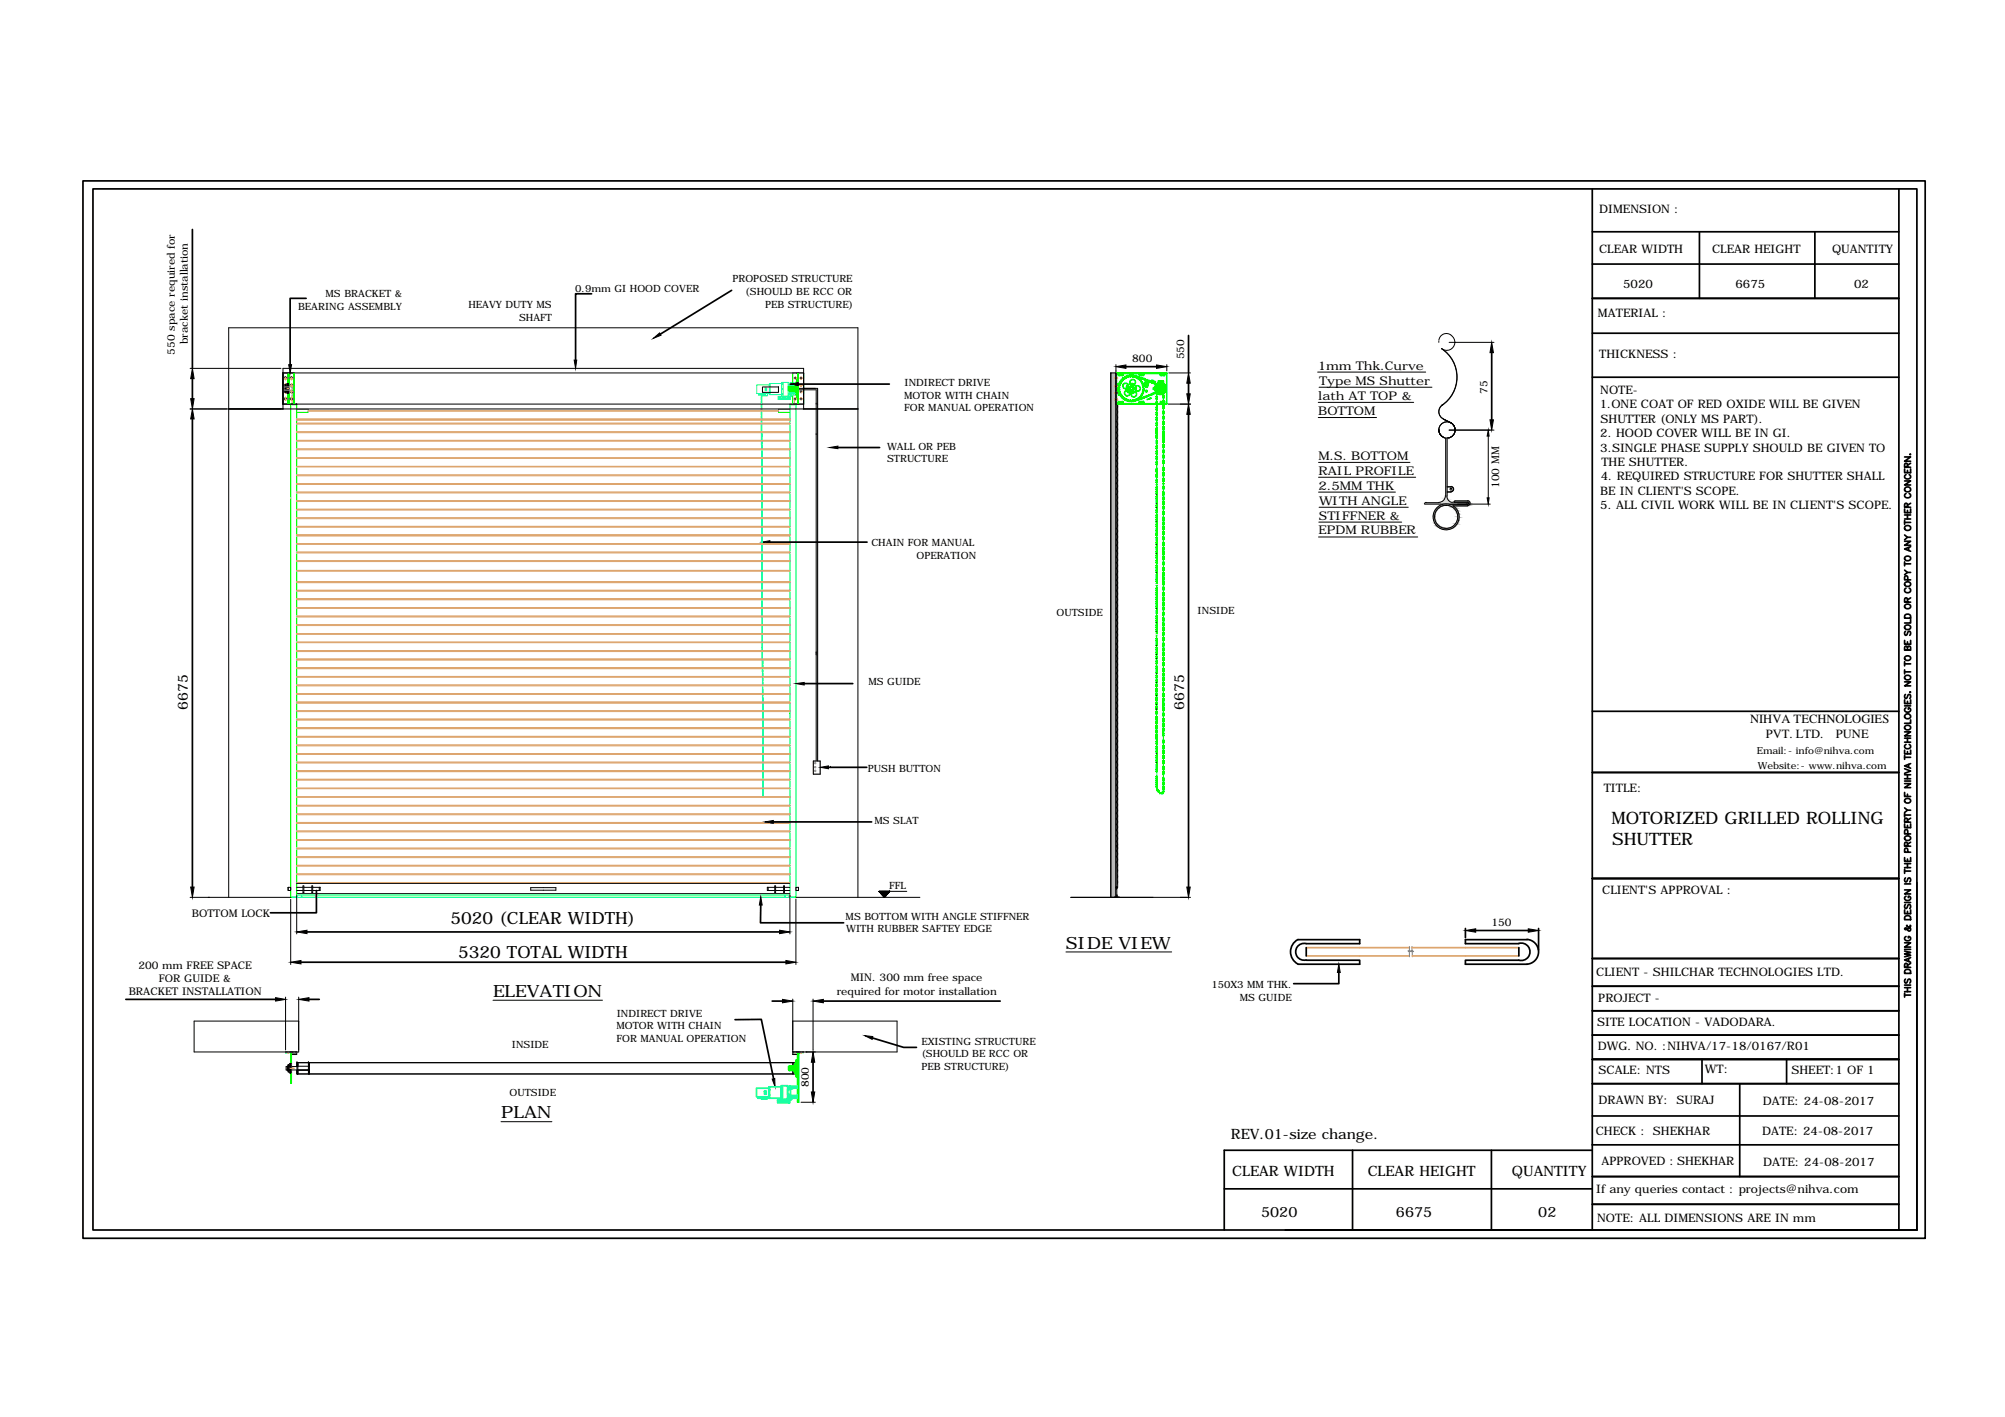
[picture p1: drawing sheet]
<svg xmlns="http://www.w3.org/2000/svg" width="297mm" height="210mm" viewBox="0 0 297 210" stroke-linecap="round" stroke-linejoin="round" font-family="sans-serif">
<defs><g id="words">
<g font-size="2.5">
<text x="238.7" y="122.1">MOTORIZED GRILLED ROLLING</text>
<text x="238.8" y="125.2">SHUTTER</text>
<text x="66.7" y="136.9">5020 (CLEAR WIDTH)</text>
<text x="67.9" y="141.9">5320 TOTAL WIDTH</text>
<text x="157.9" y="140.5">SIDE VIEW</text>
<text x="73" y="147.6">ELEVATION</text>
<text x="74.2" y="165.7">PLAN</text>
</g>
<g font-size="2.1">
<text x="27.8" y="105.2" transform="rotate(-90 27.8 105.2)">6675</text>
<text x="175.4" y="105.2" transform="rotate(-90 175.4 105.2)">6675</text>
<text x="182.3" y="168.7">REV.01-size change.</text>
<text x="182.6" y="174.2">CLEAR WIDTH</text>
<text x="202.6" y="174.2">CLEAR HEIGHT</text>
<text x="224" y="174.2">QUANTITY</text>
<text x="186.8" y="180.3">5020</text>
<text x="206.8" y="180.3">6675</text>
<text x="227.9" y="180.3">02</text>
</g>
<g font-size="1.9">
<text x="259.3" y="107.1">NIHVA TECHNOLOGIES</text>
<text x="261.6" y="109.3">PVT. LTD.</text>
<text x="272" y="109.3">PUNE</text>
</g>
<g font-size="1.8">
<text x="195.2" y="54.7">1mm Thk.Curve</text>
<text x="195.3" y="59.2">lath AT TOP &amp;</text>
<text x="195.4" y="57">Type MS Shutter</text>
<text x="195.3" y="61.5">BOTTOM</text>
<text x="195.3" y="68.1">M.S. BOTTOM</text>
<text x="195.3" y="70.3">RAIL PROFILE</text>
<text x="195.3" y="72.5">2.5MM THK</text>
<text x="195.4" y="77">STIFFNER &amp;</text>
<text x="195.4" y="74.8">WITH ANGLE</text>
<text x="195.3" y="79.2">EPDM RUBBER</text>
</g>
<g font-size="1.7">
<text x="236.9" y="31.6">DIMENSION :</text>
<text x="236.9" y="37.5">CLEAR WIDTH</text>
<text x="253.6" y="37.5">CLEAR HEIGHT</text>
<text x="271.4" y="37.5">QUANTITY</text>
<text x="236.7" y="46.9">MATERIAL :</text>
<text x="240.5" y="42.6">5020</text>
<text x="257.1" y="42.6">6675</text>
<text x="274.7" y="42.6">02</text>
<text x="236.9" y="53.1">THICKNESS :</text>
<text x="237.1" y="58.4">NOTE-</text>
<text x="237" y="60.5">1.ONE COAT OF RED OXIDE WILL BE GIVEN</text>
<text x="237.1" y="64.8">2. HOOD COVER WILL BE IN GI.</text>
<text x="237.1" y="62.7">SHUTTER (ONLY MS PART).</text>
<text x="237.1" y="66.9">3.SINGLE PHASE SUPPLY SHOULD BE GIVEN TO</text>
<text x="237.2" y="71.1">4. REQUIRED STRUCTURE FOR SHUTTER SHALL</text>
<text x="237.3" y="69">THE SHUTTER.</text>
<text x="237.1" y="73.3">BE IN CLIENT'S SCOPE.</text>
<text x="237.1" y="75.4">5. ALL CIVIL WORK WILL BE IN CLIENT'S SCOPE.</text>
<text x="237.6" y="117.3">TITLE:</text>
<text x="237.4" y="132.4">CLIENT'S APPROVAL :</text>
<text x="236.5" y="144.6">CLIENT - SHILCHAR TECHNOLOGIES LTD.</text>
<text x="236.8" y="148.5">PROJECT -</text>
<text x="236.6" y="152">SITE LOCATION - VADODARA.</text>
<text x="236.7" y="155.5">DWG. NO. :NIHVA/17-18/0167/R01</text>
<text x="236.8" y="159.1">SCALE: NTS</text>
<text x="252.6" y="159">WT:</text>
<text x="265.4" y="159.1">SHEET:1 OF 1</text>
<text x="236.8" y="163.6">DRAWN BY: SURAJ</text>
<text x="261.2" y="163.7">DATE: 24-08-2017</text>
<text x="236.4" y="168.1">CHECK : SHEKHAR</text>
<text x="237.3" y="172.5">APPROVED : SHEKHAR</text>
<text x="261" y="168.1">DATE: 24-08-2017</text>
<text x="261.2" y="172.8">DATE: 24-08-2017</text>
<text x="236.5" y="176.7">If any queries contact : projects@nihva.com</text>
<text x="236.6" y="181">NOTE: ALL DIMENSIONS ARE IN mm</text>
</g>
<g font-size="1.6">
<text x="25.9" y="52.5" transform="rotate(-90 25.9 52.5)">550 space required for</text>
<text x="27.8" y="51" transform="rotate(-90 27.8 51)">bracket installation</text>
<text x="167.7" y="53.7">800</text>
<text x="175.4" y="53.2" transform="rotate(-90 175.4 53.2)">550</text>
<text x="220.4" y="58.3" transform="rotate(-90 220.4 58.3)">75</text>
<text x="222.1" y="72.3" transform="rotate(-90 222.1 72.3)">100 MM</text>
<text x="28.4" y="135.8">BOTTOM LOCK</text>
<text x="221" y="137.2">150</text>
<text x="20.5" y="143.5">200 mm FREE SPACE</text>
<text x="19.1" y="147.4">BRACKET INSTALLATION</text>
<text x="23.5" y="145.5">FOR GUIDE &amp;</text>
<text x="124" y="147.3">required for motor installation</text>
<text x="126" y="145.4">MIN. 300 mm free space</text>
<text x="119.8" y="161" transform="rotate(-90 119.8 161)">800</text>
</g>
<g font-size="1.5">
<text x="108.5" y="41.8">PROPOSED STRUCTURE</text>
<text x="44.2" y="45.8">BEARING ASSEMBLY</text>
<text x="48.2" y="44">MS BRACKET &amp;</text>
<text x="69.4" y="45.6">HEAVY DUTY MS</text>
<text x="76.9" y="47.5">SHAFT</text>
<text x="85.2" y="43.3">0.9mm GI HOOD COVER</text>
<text x="110.4" y="43.7">(SHOULD BE RCC OR</text>
<text x="113.3" y="45.6">PEB STRUCTURE)</text>
<text x="134" y="59.1">MOTOR WITH CHAIN</text>
<text x="134" y="57.2">INDIRECT DRIVE</text>
<text x="134" y="60.9">FOR MANUAL OPERATION</text>
<text x="131.4" y="66.6">WALL OR PEB</text>
<text x="131.4" y="68.4">STRUCTURE</text>
<text x="129.1" y="80.9">CHAIN FOR MANUAL</text>
<text x="135.8" y="82.8">OPERATION</text>
<text x="156.5" y="91.2">OUTSIDE</text>
<text x="177.4" y="91">INSIDE</text>
<text x="128.7" y="101.4">MS GUIDE</text>
<text x="128.6" y="114.3">PUSH BUTTON</text>
<text x="129.6" y="122.1">MS SLAT</text>
<text x="131.7" y="131.7">FFL</text>
<text x="125.3" y="136.2">MS BOTTOM WITH ANGLE STIFFNER</text>
<text x="125.4" y="138">WITH RUBBER SAFTEY EDGE</text>
<text x="179.5" y="146.4">150X3 MM THK.</text>
<text x="183.7" y="148.3">MS GUIDE</text>
<text x="75.8" y="155.2">INSIDE</text>
<text x="91.3" y="152.4">MOTOR WITH CHAIN</text>
<text x="91.3" y="154.3">FOR MANUAL OPERATION</text>
<text x="91.4" y="150.6">INDIRECT DRIVE</text>
<text x="136.5" y="154.8">EXISTING STRUCTURE</text>
<text x="136.5" y="156.6">(SHOULD BE RCC OR</text>
<text x="136.5" y="158.5">PEB STRUCTURE)</text>
<text x="75.5" y="162.3">OUTSIDE</text>
</g>
<g font-size="1.4">
<text x="260.3" y="111.7">Email:- info@nihva.com</text>
<text x="260.4" y="113.9">Website:- www.nihva.com</text>
</g>
</g></defs>
<!-- layer: Guides -->
<path d="M165.3 59.7v73.2M165.6 59.9v71.6" fill="none" stroke="#000" stroke-width=".15"/>
<!-- layer: strips -->
<g fill="none" stroke="#000" stroke-width=".15">
<path d="M165.4 59.8l.2 .4-.2 .4 .2 .3v.3l-.2 .2 .2 .5-.2 .4M165.4 71.6l.2 .4-.2 .4 .2 .4-.2 .5 .2 .2v.3l-.2 .3 .2 .4-.2 .4 .2 .4-.2 .4M165.4 75.8l.2 .4-.2 .4 .2 .3v.3l-.2 .2M165.4 77.4l.2 .4-.2 .4 .2 .3v.3l-.2 .3M165.4 79.1l.2 .4-.2 .4M165.4 80l.2 .4-.2 .4 .2 .4-.2 .4 .2 .3v.3l-.2 .2M165.4 69.9l.2 .4-.2 .5M165.4 70.8l.2 .4-.2 .4M165.4 66.6l.2 .4-.2 .4 .2 .3v.3l-.2 .3 .2 .4-.2 .4M165.4 69.1l.2 .4-.2 .4M165.4 63.2l.2 .4-.2 .5 .2 .4-.2 .4 .2 .3v.3l-.2 .3 .2 .3-.2 .5M165.4 62.4l.2 .4-.2 .5"/>
<path d="M165.4 99.7l.2 .5-.2 .4M165.4 98l.2 .4-.2 .5 .2 .2v.3l-.2 .3M165.4 94.5l.2 .4-.2 .5M165.4 92.7l.2 .5-.2 .5M165.4 91l.2 .2v.4a.31 .31 0 0 0-.2 .3 .31 .31 0 0 0 .2 .3v.3l-.2 .2M165.4 85.9l.2 .4-.2 .5M165.4 83.3l.2 .3v.3a.31 .31 0 0 0-.2 .3 .31 .31 0 0 0 .2 .3v.3a.31 .31 0 0 0-.2 .3 .31 .31 0 0 0 .2 .3v.3l-.2 .2M165.4 82.5l.2 .5-.2 .4M165.4 95.4l.2 .3v.3l-.2 .2 .2 .5-.2 .4M165.4 97.1l.2 .5-.2 .4M165.4 93.6l.2 .4-.2 .5M165.4 88.4l.2 .2v.4a.31 .31 0 0 0-.2 .2 .31 .31 0 0 0 .2 .3v.4a.31 .31 0 0 0-.2 .2 .31 .31 0 0 0 .2 .3v.3l-.2 .3"/>
<path d="M165.4 86.6l.2 .3v.3a.31 .31 0 0 0-.2 .3 .31 .31 0 0 0 .2 .3v.3l-.2 .3M165.4 115.4l.2 .4-.2 .5M165.4 112l.2 .4-.2 .5M165.4 108.4l.2 .5-.2 .5 .2 .2v.3a.31 .31 0 0 0-.2 .3 .31 .31 0 0 0 .2 .3v.3l-.2 .3M165.4 103.2l.2 .5-.2 .4 .2 .3v.3a.31 .31 0 0 0-.2 .3 .31 .31 0 0 0 .2 .3v.3l-.2 .3M165.4 101.5l.2 .4-.2 .5M165.4 116.3l.2 .4-.2 .4 .2 .4-.2 .5 .2 .4-.2 .4 .2 .4-.2 .4 .2 .3v.3l-.2 .3M165.4 112.9l.2 .4-.2 .4 .2 .4-.2 .4M165.4 114.5l.2 .5-.2 .4M165.4 111.1l.2 .4-.2 .4M165.4 105.9l.2 .2v.3a.31 .31 0 0 0-.2 .3 .31 .31 0 0 0 .2 .3v.3a.31 .31 0 0 0-.2 .3 .31 .31 0 0 0 .2 .3v.3l-.2 .3M165.4 102.4l.2 .4-.2 .4"/>
<path d="M165.4 100.7l.2 .4-.2 .4M165.4 130.2l.2 .5-.2 .4M165.4 129.4l.2 .4-.2 .4M165.4 128.6l.2 .4-.2 .4M165.4 126.1l.2 .4-.2 .4 .2 .3v.3l-.2 .2 .2 .5-.2 .4M165.4 120.5l.2 .4-.2 .4 .2 .3v.3l-.2 .2M165.4 122.1l.2 .4-.2 .4 .2 .3v.3l-.2 .3M165.4 123.8l.2 .4-.2 .4M165.4 124.7l.2 .4-.2 .4M165.4 125.2l.2 .4-.2 .4"/>
</g>
<!-- layer: 0 -->
<g fill="none" stroke="#000" stroke-width=".15">
<path d="M28.2 54.6h13.4M41.9 59.9h77.2M41.9 55.2h77.2M41.9 54.6h77.2v6h-77.2zM44 59.9h.1M113 57.3h2.3v.8h-2.3zM117.7 57.3h.5M118.2 57.5h2.9v55.2h.4v2h-1v-2h.4v-55h-2.7M120.9 59.9h.1M164.6 55.2h.7v77.7h-.7zM164.6 55.2v77.7M165.3 54v.9"/>
<path d="M165.3 55.2v77.7M172.9 54v.9M173 59.9h3.4M173.2 55.2h3.2M195.2 55.1h16M195.3 59.6h14.1M195.4 57.4h16.7M213.2 50.7h.1M213.6 51.7a5 5 0 0 1 0 8.4M213.6 51.6a5.1 5.1 0 0 1 0 8.5M213.8 59.9a1.21 1.21 0 0 0-.6 1.1 1.21 1.21 0 0 0 .7 1.1 1.21 1.21 0 0 1-.2-2.1M214.7 50.7h6.6"/>
<path d="M215 49.7a1.12 1.12 0 0 0-1.8 .7M215 49.7a1.21 1.21 0 0 1 .3 1.7 1.21 1.21 0 0 1-1.7 .2M28.2 60.6h13.4M120.9 64.4h.1M171.4 73.3h.1M171.4 74.7h.1M171.4 75.3h.1M171.4 77.4h.1M171.4 78.8h.1M195.3 61.8h8.6M195.3 72.9h11.4M195.3 68.5h13.6"/>
<path d="M195.3 70.7h14.4M195.3 79.5h14.7M195.4 77.3h12.3M195.4 75.1h13.2M211.1 74.7h9.7M211.3 74.5h1.9M211.3 74.4l-.2 .1-.1 .2M213.2 63.7h.1M213.7 64.7a1.21 1.21 0 0 1 .1-2.1 1.21 1.21 0 0 1 1.8 1.1 1.21 1.21 0 0 0-1.8-1.1 1.21 1.21 0 0 0 0 2.1M214 64.9l.1 .1M214.1 73.4a.99 .99 0 0 1-1 1M214.2 65v8.4"/>
<path d="M214.3 73.5a.99 .99 0 0 0 .7 .9M214.4 72.1h.6a.36 .36 0 0 1 .3 .4 .36 .36 0 0 1-.3 .3M214.4 64.9v8.6M214.4 72.1h.6M214.4 72.9h.6M214.7 63.7h6.6M214.7 74.7a1.93 1.93 0 0 0-2.4 2.2 1.93 1.93 0 0 0 3 1.3 1.93 1.93 0 0 0-.1-3.3h2.2M214.8 74.7h2.6M215 72.1a.4 .4 0 0 1 .4 .4 .4 .4 0 0 1-.4 .4h-.6M215 62.7a1.21 1.21 0 0 1 0 2 1.21 1.21 0 0 1-1.8-1M215 62.7l-1.1-.6 1.1 .6M215.1 74.5h2.1"/>
<path d="M215.6 74.2l-.2 .2h2M215.6 63.7h.1M215.6 74.2h1.8M217.2 74.5l.2 .2M217.4 74.4l.2 .1-.2 .2M217.4 74.2a.36 .36 0 0 1 .4 .3 .36 .36 0 0 1-.4 .4M220.5 64.6v9.1M120.9 96.7h.1M171.3 95.7h.1M171.3 97.1h.1M171.3 97.7h.1M171.3 99.8h.1"/>
<path d="M171.4 80.8h.1M171.4 82.1h.1M171.4 84.9h.1M171.4 90.3h.1M171.4 92.4h.1M171.4 93.7h.1M171.4 82.8h.1M171.4 86.2v.1M171.4 88.2v.1M171.4 89.6h.1M123 113.7h.1M171.3 101.2h.1"/>
<path d="M171.3 103.2h.1M171.3 104.5h.1M171.3 105.2h.1M171.3 107.3h.1M171.3 108.6v.1M171.4 109.9h.1M171.4 111.7h.1M171.4 113.1h.1M28.2 132.9h14.9M33.9 132.9v-84.3h93.2v84.3M42.7 131.4h.4v.5h-.4zM42.7 131.4v.5"/>
<path d="M43.1 133.2v9.7M44 132.6v5.7M44 132.4h73M44 130.9h73M44 131.4h.9M44 131.9h.9M44.9 131.2h.1v1h-.1zM45 131.4h1.2M45 131.9h1.2M46.2 131.2h.1v1h-.1zM46.3 131.4h1.1v.5h-1.1M47.3 131.4v.5"/>
<path d="M78.6 131.5h3.8v.4h-3.8zM113.8 131.4v.5M114.8 131.4h-1.1v.5h1.1M114.8 131.2h.1v1h-.1zM114.9 131.4h1.2M114.9 131.9h1.2M116.1 131.2h.1v1h-.1zM116.2 131.4h.8M116.2 131.9h.8M117 132.6v5.7M117.9 131.4h.4v.5h-.4zM117.9 132.9h18.4"/>
<path d="M117.9 133.2v9.7M118.3 131.4v.5M130.2 132v.1M130.2 132h4.1M130.2 132l.8 .9M130.3 132.1h.1M130.3 132v.1M130.4 132l-.1 .2zM130.4 132v.2v-.2M130.4 132.2v-.2v.2M130.4 132.2l.1-.2-.1 .2M130.5 132v.3v-.3"/>
<path d="M130.6 132l-.1 .3M130.6 132.4l.1-.4-.1 .5M130.6 132l-.1 .4zM130.6 132.5l.1-.5-.1 .5M130.7 132l-.2 .4M130.7 132.5l.1-.5-.1 .5M130.7 132l-.1 .5M130.7 132.6l.2-.6-.2 .6M130.7 132l-.1 .5zM130.8 132l-.1 .5zM130.8 132l-.1 .5M130.8 132.7l.2-.7-.2 .7"/>
<path d="M130.9 132l-.2 .6 .3-.6-.2 .7 .2-.7M131 132l-.2 .7M131 132.9l.2-.9-.2 .9M131 132l-.1 .8zM131 132.9l.3-.9-.3 .9M131.1 132l-.2 .8M131.1 132.8l.2-.8-.2 .8M131.1 132.8l.3-.8-.2 .8M131.2 132l-.2 .8zM131.2 132l-.2 .9M131.2 132.8l.2-.8-.2 .8M131.2 132.7l.2-.7-.2 .7"/>
<path d="M131.3 132l-.3 .9M131.4 132l-.2 .7M131.4 132.5l.1-.5-.1 .5M131.4 132l-.1 .7M131.5 132l-.2 .6zM131.5 132l-.2 .5M131.5 132.4l.1-.4-.1 .4M131.5 132l-.1 .5M131.6 132l-.1 .4M131.6 132.2l.1-.2v.2M131.7 132l-.2 .4M131.7 132.2v-.2v.2"/>
<path d="M131.7 132v.2l.1-.2M131.8 132.1h.1M131.8 132h.1M131.8 132l-.8 .9M158.6 132.9h17.8M165.3 131.5h.1M165.3 131.5l.1-.1 .1 .1M165.4 131.7v1.2M165.4 132.9h-.3M165.5 131.7v1.2M165.5 132.6v.3h.3M165.5 131.5l-.1 .2"/>
<path d="M165.5 131.5l-.1-.1v.1M42.3 147.7v7.8M43.1 155.8v.4h.9v-.4M44 155.9h-.8v.2h.8M44 157.4h.1M44 157.5l.1-.1-.1 .1M44 157.8l.1-.2-.1 .2M44 157.9l.1-.1-.1 .1M44 158.6l.1-.1-.1 .2M44 157.5l.1-.1v1.7M44 157.4h73.7v1.7h-73.7zM44 157.4h73.7"/>
<path d="M44.1 157.5l-.1 .1M44.1 157.9h.1M44.1 158.6l-.1 .2M44.1 158.7l-.1 .2M44.1 158.8l-.1 .2M44.1 159l-.1 .1M44.1 157.4l-.1 .2M44.1 157.6l-.1 .1M44.1 157.7l-.1 .2M44.1 157.9h-.1M44.1 158.7l-.1 .1M44.1 158.8l-.1 .1"/>
<path d="M44.1 158.9l-.1 .1M44.1 158h-1.7v.5h3.4M44.3 147.7v8.1h-15.5v-4.5h15.5M45.7 157.4h.1M45.7 157.5l.1-.1-.1 .1M45.7 158.5h.1M45.7 158.8l.1-.2-.1 .2M45.7 158.9l.1-.1-.1 .1M45.7 157.4v1.7l.1-.1M45.7 158.5h-1.7M45.8 158.5l-.1 .1M45.8 157.4l-.1 .1"/>
<path d="M45.8 157.5l-.1 .2M45.8 157.6l-.1 .2M45.8 157.8l-.1 .1h-1.7l.1-.1M45.8 157.9v.1M45.8 158h.1M45.8 158.9l-.1 .1M45.8 159v.1M45.8 159.1h.1M45.8 157.4l-.1 .2M45.8 157.5l-.1 .1M45.8 157.6l-.1 .1M45.8 157.7l-.1 .2"/>
<path d="M45.8 157.9l-.1 .1h.1M45.8 158.5l-.1 .2M45.8 158.6l-.1 .1M45.8 158.7l-.1 .1M45.8 158.8l-.1 .1M45.8 158.8l-.1 .2M45.8 157.4v1.7M73 148.2h16.3M117.4 151.3h15.5v4.5h-15.5M117.4 148v8.2h.9v-.4M117.4 157.4v.5M117.4 158.6v.5"/>
<path d="M117.4 155.9h.8v.3h-.8M117.5 157.4v.5M117.5 158.6v.5M120.5 148v7.5M157.9 141h15.7M74.2 166.2h7.6M118.7 163.3h2.1"/>
<circle cx="214.2" cy="76.6" r="1.71"/>
<circle cx="215" cy="72.5" r=".15"/>
</g>
<!-- layer: labeling -->
<g fill="none" stroke="#0f0" stroke-width=".15">
<path d="M171.3 57.6a.57 .57 0 0 1 .7-.6 .57 .57 0 0 1 .4 .7M171.4 57.9l.1 .4M171.4 57.9l-.1 .1v.3l.1 .2M171.4 58.6l-.1 .2v.3l.1 .1M171.4 59.4l-.1 .1v.4l.1 .1M171.4 59.4l.1 .1M171.4 57.6v.3M171.4 58.5v.1M171.4 59.2v.2M171.4 58.6l.1 .2M171.5 59.5h-.2v.4l.1 .1 .1-.1M171.5 58.8l-.1-.1-.1 .1v.3h.2"/>
<path d="M171.5 58.8v.3M171.5 59.5v.4M171.5 58l-.1-.1-.1 .1v.3M171.5 59.9l-.1 .1M171.5 59.1l-.1 .1M171.5 58.3l-.1 .2M171.5 58.3l-.1 .1M172.4 57.7l.1 .1v.4l-.1 .1M172.4 58.5h.1v.4l-.1 .2M172.4 59.2l.1 .2v.3l-.1 .1M172.4 57.7v.1v.5M172.4 59.3v.1v.3v.1z"/>
<path d="M172.4 57.7l-.1 .1 .1 .5M172.4 58.5h-.1l.1 .6M172.4 59.2l-.1 .2 .1 .4M172.4 57.7v.6M172.4 58.3v.2M172.4 59.1v.1M172.4 59.8v.2M172.4 58.9v-.4v.5M171.3 63.8l.1 .1M171.3 64.6l.1 .1M171.3 63.8l.1-.2 .1 .2-.1-.1-.1 .1M171.3 71.8l.1 .1"/>
<path d="M171.3 79.2l.1 .2M171.3 60.3v.4h.1h.1M171.3 66.1v.4h.2M171.3 70.3v.4h.1h.1M171.3 63.8l.1 .1 .1-.1-.1 .1M171.3 64.6h.1h.1M171.3 71.8h.1h.1M171.3 79.2l.1 .1 .1-.1-.1 .2M171.4 61l.1 .1-.1 .5M171.4 61.8l.1 .4M171.4 65.2l.1 .5M171.4 68.3l.1 .1-.1 .5"/>
<path d="M171.4 69.4l.1 .5M171.4 71l.1 .1-.1 .4M171.4 72.1l.1 .1-.1 .4M171.4 73.4l.1 .1-.1 .5M171.4 74.7l.1 .5M171.4 77.6l.1 .4M171.4 79.5l.1 .1-.1 .5M171.4 60.2l-.1 .1v.4l.1 .1M171.4 61l-.1 .1v.4l.1 .1M171.4 61.8h-.1v.4l.1 .2M171.4 62.5l-.1 .2v.3l.1 .1M171.4 63.3l-.1 .1v.7l.1 .1"/>
<path d="M171.4 64.1l-.1 .1v.7l.1 .1M171.4 65.2l-.1 .1v.4l.1 .1M171.4 66l-.1 .1v.4h.1M171.4 66.8h-.1v.4l.1 .2M171.4 67.5l-.1 .1v.4l.1 .1M171.4 68.3l-.1 .1v.4l.1 .1M171.4 69.4l-.1 .1v.4l.1 .1M171.4 70.1l-.1 .2v.4l.1 .1 .1-.1M171.4 71l-.1 .1v.4h.1M171.4 72.1l-.1 .1v.4h.1M171.4 72.7l-.1 .1v.4l.1 .1M171.4 73.4l-.1 .1v.4l.1 .1"/>
<path d="M171.4 74.1l-.1 .1v.3l.1 .2M171.4 74.7l-.1 .1v.4l.1 .1M171.4 75.4l-.1 .1v.4l.1 .1M171.4 76.2l-.1 .1v.4l.1 .1M171.4 76.8l-.1 .2v.3l.1 .1M171.4 77.6h-.1v.4l.1 .1M171.4 78.2l-.1 .1v.4l.1 .1M171.4 78.9l-.1 .1v.3M171.4 79.5l-.1 .1v.5h.1M171.4 61l-.1 .1 .1 .5M171.4 68.3l-.1 .1 .1 .5M171.4 69.4l-.1 .5h.2"/>
<path d="M171.4 71l-.1 .1 .1 .4M171.4 72.1l-.1 .1 .1 .4M171.4 73.4l-.1 .1 .1 .5M171.4 60v.2M171.4 60.8v.2M171.4 61.6v.2M171.4 62.4v.1M171.4 63.1v.2M171.4 63.9v.2M171.4 64.2v.2M171.4 64.7v.2M171.4 65v.2"/>
<path d="M171.4 65.8v.2M171.4 66.5v.3M171.4 67.4v.1M171.4 68.1v.2M171.4 68.9v.5M171.4 70v.1M171.4 71.5v.3M171.4 71.9v.2M171.4 72.6v.1M171.4 73.3v.1M171.4 74v.1M171.4 74.7h.1"/>
<path d="M171.4 75.3v.1M171.4 76v.2M171.4 76.8h.1M171.4 77.4v.2M171.4 78.1v.1M171.4 78.8v.1M171.4 79.4v.1M171.4 62.5l.1 .2M171.4 63.3l.1 .1M171.4 60.2l.1 .1M171.4 64.1l.1 .1M171.4 64.4l.1 .1"/>
<path d="M171.4 64.4l-.1 .1M171.4 70.1l.1 .2M171.4 70.2l.1 .1M171.4 66l.1 .1M171.4 66.8h.1M171.4 67.5l.1 .1M171.4 72.7l.1 .1M171.4 74.1l.1 .1M171.4 75.4l.1 .1M171.4 76.2l.1 .1M171.4 76.8l.1 .2M171.4 78.2l.1 .1"/>
<path d="M171.4 78.9l.1 .1M171.5 60.3l-.1 .5M171.5 62.7v.3M171.5 63.4v.7M171.5 64.2v.7l-.1 .1M171.5 66.1v.4M171.5 66.8v.4M171.5 67.6l-.1 .5M171.5 70.3v.4M171.5 72.8v.4M171.5 74.2v.3M171.5 75.5v.4"/>
<path d="M171.5 76.3v.4M171.5 77v.3M171.5 78.3v.4M171.5 79v.3M171.5 61.9l-.1-.1-.1 .1v.3l.1 .1 .1-.1M171.5 62.7l-.1-.1-.1 .1v.3h.2M171.5 63.4h-.2v.7l.1 .1M171.5 64.2l-.1-.1-.1 .1v.7l.1 .1M171.5 65.3l-.1-.1-.1 .1v.4M171.5 66.8h-.2v.4M171.5 67.6h-.1h-.1v.4l.1 .1 .1-.1M171.5 72.8h-.2v.4"/>
<path d="M171.5 74.2h-.2v.3M171.5 74.8h-.1h-.1v.4M171.5 75.5h-.2v.4l.1 .1 .1-.1M171.5 76.3l-.1-.1-.1 .1 .1 .5M171.5 77l-.1-.1-.1 .1v.3h.2M171.5 77.7l-.1-.1-.1 .1v.3l.1 .1 .1-.1M171.5 78.3l-.1-.1-.1 .1 .1 .4M171.5 79h-.2v.3M171.5 79.7l-.1-.1-.1 .1v.3l.1 .1 .1-.1M171.5 63l-.1 .1M171.5 65.7h-.1M171.5 66.5h-.1"/>
<path d="M171.5 62.2l-.1 .2M171.5 64.6l-.1 .1M171.5 64.1l-.1 .1M171.5 69.9l-.1 .1M171.5 67.2l-.1 .1M171.5 65.7l-.1 .1M171.5 67.2l-.1 .2M171.5 71.8l-.1 .1M171.5 73.2l-.1 .1M171.5 74.5l-.1 .2M171.5 74.5l-.1 .1M171.5 75.2l-.1 .1"/>
<path d="M171.5 75.9l-.1 .1M171.5 76.7l-.1 .1M171.5 77.3l-.1 .1M171.5 78.7l-.1 .1M171.5 78l-.1 .1M172.3 70.9l.1-.1 .1 .1v.4l-.1 .1zM172.3 78.1l.1-.1v.1v.3v.1l-.1-.1M172.3 64.4l.1 .1M172.3 63.9l.1 .2M172.3 78.4l.1 .1M172.3 67.4h.1v.5zM172.3 72.1h.1v.4z"/>
<path d="M172.3 73.6h.1v.5zM172.3 63.6h.1M172.3 64.4l.1 .1v-.1M172.3 64.8l.1-.1v.1M172.3 64.3h.1M172.3 71.7l.1-.1v.1M172.4 60l.1 .1v.4l-.1 .1M172.4 60.8l.1 .1v.4l-.1 .1M172.4 61.6l.1 .1v.4h-.1M172.4 62.4h.1v.4l-.1 .1M172.4 63.1l.1 .1v.4l-.1 .1M172.4 63.9l.1 .1v.7l-.1 .1"/>
<path d="M172.4 64.7l.1 .1v.7l-.1 .1M172.4 65.8l.1 .1v.4l-.1 .1M172.4 66.5l.1 .2v.4h-.1M172.4 67.4h.1v.4l-.1 .1M172.4 68.1l.1 .1v.4l-.1 .1M172.4 69.2l.1 .1v.4l-.1 .1M172.4 70l.1 .1v.3l-.1 .2M172.4 72l.1 .1v.3l-.1 .2M172.4 72.8l.1 .1v.4l-.1 .1M172.4 73.5l.1 .1v.4l-.1 .1M172.4 74.2l.1 .1v.4l-.1 .1M172.4 74.9l.1 .1v.4l-.1 .1"/>
<path d="M172.4 75.7l.1 .1v.4l-.1 .1M172.4 76.5l.1 .2v.3l-.1 .1M172.4 77.3h.1v.4l-.1 .2M172.4 77.9l.1 .1v.4l-.1 .1M172.4 78.7h.1v.4l-.1 .1M172.4 79.4l.1 .1v.4l-.1 .1M172.4 60.8v.1v.4zM172.4 61.6v.1v.4M172.4 62.4v.1v.4zM172.4 63.2v.7v.1zM172.4 64v.7v.1zM172.4 65v.1v.5"/>
<path d="M172.4 65.8v.1v.4zM172.4 66.6v.1v.4zM172.4 68.2v.5zM172.4 69.2v.1v.5l-.1-.5M172.4 70v.1v.4zM172.4 70.8v.1v.4zM172.4 72.9v.5zM172.4 74.3v.5zM172.4 74.9v.1v.5M172.4 75.7v.1v.4zM172.4 76.6v.1v.4zM172.4 77.3v.1v.4z"/>
<path d="M172.4 78.7v.5M172.4 79.5v.5zM172.4 60l-.1 .1 .1 .5M172.4 60.8l-.1 .1 .1 .5M172.4 61.6l-.1 .1 .1 .4M172.4 62.4h-.1l.1 .5M172.4 63.1l-.1 .1 .1 .5M172.4 63.9l-.1 .1v.7l.1 .1M172.4 64.7l-.1 .1v.7l.1 .1M172.4 65.8l-.1 .1 .1 .5M172.4 66.5l-.1 .2 .1 .4M172.4 67.4h-.1l.1 .5"/>
<path d="M172.4 68.1l-.1 .1 .1 .5M172.4 69.2l-.1 .1 .1 .5M172.4 70l-.1 .1 .1 .5M172.4 72l-.1 .1 .1 .5M172.4 72.8l-.1 .1 .1 .5M172.4 73.5l-.1 .1 .1 .5M172.4 74.2l-.1 .1 .1 .5M172.4 74.9l-.1 .1 .1 .5M172.4 75.7l-.1 .1 .1 .5M172.4 76.5l-.1 .2 .1 .4M172.4 77.3h-.1l.1 .6M172.4 77.9l-.1 .5"/>
<path d="M172.4 78.7h-.1l.1 .5M172.4 79.4l-.1 .1 .1 .5M172.4 61.6v.5M172.4 65v.6M172.4 74.9v.6M172.4 60.6v.2M172.4 61.4v.2M172.4 62.1v.3M172.4 62.9v.2M172.4 63.7v.2M172.4 64.1v.1M172.4 64.5v.2"/>
<path d="M172.4 64.8v.2M172.4 65.6v.2M172.4 66.4v.1M172.4 67.1v.3M172.4 67.9v.2M172.4 68.7v.5M172.4 69.8v.2M172.4 70.6h.1M172.4 71.4v.1M172.4 71.8v.2M172.4 72.6v.2M172.4 73.4v.1"/>
<path d="M172.4 74.1v.1M172.4 74.8v.1M172.4 75.5v.2M172.4 76.3v.2M172.4 77.1v.2M172.4 77.9h.1M172.4 78.5v.2M172.4 79.2v.2M172.4 64.2l.1 .1M172.4 64.2l-.1 .1M172.4 65l.1 .1M172.4 65l-.1 .1"/>
<path d="M172.4 71.5l-.1 .2 .1 .1M172.4 71.5l.1 .2-.1 .1M172.4 60.5v-.4v.5M172.5 64.4l-.1 .1M172.5 63.9l-.1 .2M171.3 86.7l.1 .1M171.3 94.2v.1M171.3 96.3v-.5l.1 .1v.4l-.1 .1M171.3 86.7l.1 .1 .1-.1-.1 .1M171.3 94.1v.1l.1-.1M171.3 94.5l.2 .1v.4h-.2M171.3 95.1l.2 .1v.4l-.2 .1"/>
<path d="M171.3 95.8l.2 .1v.4l-.2 .1M171.3 96.5l.2 .1v.3l-.2 .3v.5M171.3 96.5v.4l.2 .3v.4l-.2 .1M171.3 97.8l.2 .1v.4l-.2 .1M171.3 98.6l.2 .1v.4l-.2 .1M171.3 99.2l.2 .2v.3l-.2 .1M171.3 99.9l.2 .1v.4l-.2 .1M171.3 94.5v.1v.4M171.3 95.1v.1v.5M171.3 95.8v.1v.5M171.3 97.8v.1v.5M171.3 98.6v.1v.5"/>
<path d="M171.3 99.2v.2v.4M171.3 99.9v.1v.5M171.3 94.5v.5M171.3 95.2h.1l-.1 .5zM171.3 96.5l.1 .1-.1 .4zM171.3 97.2h.1l-.1 .5zM171.3 97.9h.1l-.1 .5zM171.3 98.6l.1 .1-.1 .4zM171.3 99.3v.5l.1-.4M171.3 100l.1 .1-.1 .4zM171.3 94.3v.2M171.3 95v.1"/>
<path d="M171.3 95.7v.1M171.3 96.4v.1M171.3 97.7v.1M171.3 98.4v.2M171.3 99.2h.1M171.3 99.8v.1M171.3 94.5l.1 .1-.1 .4M171.4 80.9l.1 .5M171.4 83.7l.1 .1-.1 .4M171.4 85.7l.1 .1-.1 .4M171.4 87.7l.1 .1-.1 .4M171.4 91.8l.1 .4"/>
<path d="M171.4 93.1l.1 .5M171.4 80.2l-.1 .1v.4l.1 .1M171.4 80.9l-.1 .1v.4l.1 .1M171.4 81.5l-.1 .2v.3l.1 .1M171.4 82.2l-.1 .1v.4l.1 .1 .1-.1M171.4 82.9l-.1 .1v.4l.1 .1M171.4 83.7l-.1 .1v.4h.1M171.4 84.3l-.1 .1v.4l.1 .1M171.4 85l-.1 .1v.4l.1 .1M171.4 85.7l-.1 .1v.3l.1 .1M171.4 87l-.1 .1v.4l.1 .1M171.4 87.7l-.1 .1v.3l.1 .1"/>
<path d="M171.4 88.3l-.1 .2v.4h.1M171.4 89l-.1 .1v.4l.1 .1M171.4 89.7h-.1v.4l.1 .2M171.4 90.3l-.1 .2v.3l.1 .1M171.4 91.1l-.1 .1v.4l.1 .1M171.4 91.8l-.1 .1v.3l.1 .2M171.4 92.5l-.1 .1v.4l.1 .1M171.4 93.1l-.1 .1v.4l.1 .1M171.4 83.7l-.1 .1 .1 .4M171.4 85.7l-.1 .1 .1 .4M171.4 87.7l-.1 .1 .1 .4M171.4 80.1v.1"/>
<path d="M171.4 80.8v.1M171.4 81.5h.1M171.4 82.1v.1M171.4 82.8v.1M171.4 83.5v.2M171.4 84.2v.1M171.4 84.9v.1M171.4 85.6v.1M171.4 86.3h.1M171.4 86.8v.2M171.4 87.6v.1M171.4 88.3h.1"/>
<path d="M171.4 88.9v.1M171.4 89.6v.1M171.4 90.3h.1M171.4 90.9v.2M171.4 91.7v.1M171.4 92.4v.1M171.4 93.1h.1M171.4 93.7v.1M171.4 80.2l.1 .1M171.4 81.5l.1 .2M171.4 82.2l.1 .1M171.4 82.9l.1 .1"/>
<path d="M171.4 84.3l.1 .1M171.4 85l.1 .1M171.4 86.3l.1 .1h-.1h-.1M171.4 86.3l-.1 .1M171.4 87l.1 .1M171.4 88.3l.1 .2M171.4 89l.1 .1M171.4 89.7h.1M171.4 90.3l.1 .2M171.4 91.1l.1 .1M171.4 92.5l.1 .1M171.4 93.8l.1 .1"/>
<path d="M171.4 93.8l-.1 .1M171.5 80.3v.4M171.5 81.7l-.1 .4M171.5 82.3v.4M171.5 83l-.1 .5M171.5 84.4v.4M171.5 85.1v.4M171.5 87.1v.4M171.5 88.5v.4M171.5 89.1v.4M171.5 89.7v.4M171.5 90.5v.3"/>
<path d="M171.5 91.2v.4M171.5 92.6v.4M171.5 80.3l-.1-.1-.1 .1 .1 .4M171.5 81l-.1-.1-.1 .1v.4h.1h.1M171.5 81.7l-.1-.1-.1 .1v.3l.1 .1 .1-.1M171.5 82.3l-.1-.1-.1 .1v.4h.2M171.5 83l-.1-.1-.1 .1v.4h.1h.1M171.5 84.4h-.2v.4l.1 .1 .1-.1M171.5 85.1l-.1-.1-.1 .1v.4h.2M171.5 87.1l-.1-.1-.1 .1v.4h.2M171.5 88.5l-.1-.1-.1 .1 .1 .4M171.5 89.1l-.1-.1-.1 .1v.4h.2"/>
<path d="M171.5 89.7h-.2v.4l.1 .1 .1-.1M171.5 90.5l-.1-.1-.1 .1v.3h.2M171.5 91.2h-.2v.4M171.5 91.9l-.1-.1-.1 .1v.3l.1 .1 .1-.1M171.5 92.6h-.2v.4M171.5 93.3l-.1-.1-.1 .1v.3l.1 .1 .1-.1M171.5 80.6l-.1 .2M171.5 81.4l-.1 .1M171.5 85.5l-.1 .1M171.5 84.8l-.1 .1M171.5 87.5l-.1 .1M171.5 88.8l-.1 .1"/>
<path d="M171.5 89.5l-.1 .1M171.5 90.1l-.1 .2M171.5 90.8l-.1 .1M171.5 91.6l-.1 .1M171.5 92.2l-.1 .2M171.5 93l-.1 .1M171.5 93h-.1M171.5 93.6l-.1 .1M171.5 94.2l-.2 .1M172.3 86.2l.1-.1v.1v.4v.1l-.1-.1M172.3 87l.1-.1v.1v.4h-.1M172.3 87.8h.1v.4v.1l-.1-.1"/>
<path d="M172.3 88.6l.1-.1v.1v.3h-.1M172.3 90.7h.1v.4v.1l-.1-.1M172.3 91.6l.1-.1v.1v.3v.1l-.1-.1M172.3 92.3h.1v.4M172.3 93h.1v.4M172.3 93.7l.1-.1v.1v.4h-.1M172.3 94.4h.1v.4v.1l-.1-.1M172.3 95.3h.1v.4v.1l-.1-.1M172.3 96h.1v.4v.1l-.1-.1M172.3 96.7l.1-.1v.1v.4M172.3 98.2l.1-.1v.1v.4h-.1M172.3 99.8l.1-.1v.1v.3v.1l-.1-.1"/>
<path d="M172.3 85.5v.4M172.3 87v.4M172.3 87.8v.4M172.3 88.6v.3M172.3 90l.1 .4M172.3 90.7v.4M172.3 92.3v.4M172.3 93l.1 .4M172.3 93.7v.4M172.3 94.4v.4M172.3 96v.4M172.3 99.1l.1 .4"/>
<path d="M172.3 92.7l.1 .2M172.3 88.9l.1 .1M172.3 87.4l.1 .1M172.3 88.2l.1 .1M172.3 91.1l.1 .1M172.3 91.9l.1 .2M172.3 94.1h.1M172.3 96.4l.1 .1M172.3 94.8l.1 .2M172.3 95.7l.1 .1M172.3 97.1l.1 .1M172.3 98.6l.1 .1"/>
<path d="M172.4 80.3l.1 .1v.4l-.1 .1-.1-.1zM172.4 81l.1 .1v.4l-.1 .1M172.4 81.7l.1 .1v.4l-.1 .1M172.4 82.4l.1 .1v.3l-.1 .2M172.4 83.1l.1 .2v.4h-.1M172.4 84l.1 .1v.4l-.1 .1M172.4 84.7l.1 .1v.4l-.1 .1M172.4 85.4l.1 .1v.4l-.1 .1-.1-.1M172.4 86.1l.1 .1v.4l-.1 .1M172.4 86.9l.1 .1v.4l-.1 .1M172.4 87.8h.1v.4l-.1 .1M172.4 88.4l.1 .2v.3l-.1 .1"/>
<path d="M172.4 89.2h.1v.4l-.1 .1M172.4 89.8l.1 .2v.3l-.1 .1M172.4 90.6l.1 .1v.4l-.1 .1M172.4 91.5l.1 .1v.3l-.1 .2M172.4 92.2l.1 .1v.4l-.1 .1-.1-.1M172.4 92.9l.1 .1v.3l-.1 .1M172.4 93.6l.1 .1v.4h-.1M172.4 94.4h.1v.4l-.1 .2M172.4 95.2l.1 .1v.4l-.1 .1M172.4 95.9l.1 .1v.4l-.1 .1M172.4 96.6l.1 .1v.4l-.1 .1M172.4 97.3l.1 .1v.4l-.1 .1"/>
<path d="M172.4 98.1l.1 .1v.4l-.1 .1M172.4 98.9l.1 .2v.3l-.1 .1M172.4 99.7h.1v.4l-.1 .1M172.4 80.3v.5v-.4M172.4 81v.1v.4zM172.4 81.7v.1v.4zM172.4 82.4v.1v.4zM172.4 83.2v.5v-.4M172.4 84.8v.5v-.1v-.4M172.4 89.2v.5M172.4 97.3v.1v.5M172.4 81l-.1 .1 .1 .5"/>
<path d="M172.4 81.7l-.1 .1 .1 .5M172.4 82.4l-.1 .1 .1 .5M172.4 83.1l-.1 .2 .1 .4M172.4 84l-.1 .1 .1 .5M172.4 84.7l-.1 .1 .1 .5M172.4 86.1l-.1 .1 .1 .5M172.4 89.2h-.1l.1 .5M172.4 91.5l-.1 .4M172.4 95.2l-.1 .5M172.4 96.6l-.1 .5M172.4 97.3l-.1 .1 .1 .5M172.4 98.1l-.1 .5"/>
<path d="M172.4 99.7l-.1 .4M172.4 80v.3M172.4 80.9v.1M172.4 81.6v.1M172.4 82.3v.1M172.4 83v.1M172.4 83.7v.3M172.4 84.6v.1M172.4 85.3v.1M172.4 86v.1M172.4 86.7v.2M172.4 87.5v.3"/>
<path d="M172.4 88.3v.1M172.4 89v.2M172.4 89.7v.1M172.4 90.4v.2M172.4 91.2v.3M172.4 92.1v.1M172.4 93.5v.1M172.4 94.1v.3M172.4 95v.2M172.4 95.8v.1M172.4 96.5v.1M172.4 97.2v.1"/>
<path d="M172.4 97.9v.2M172.4 98.7v.2M172.4 99.5v.2M172.4 85.4l-.1 .1M172.4 87.8h-.1M172.4 86.9l-.1 .1M172.4 88.4l-.1 .2M172.4 89.8l-.1 .2M172.4 89.9l-.1 .1M172.4 90.6l-.1 .1M172.4 92.2l-.1 .1M172.4 92.9l-.1 .1"/>
<path d="M172.4 93.6l-.1 .1M172.4 94.4h-.1M172.4 95.9l-.1 .1M172.4 98.9l-.1 .2M172.4 99l-.1 .1M172.4 84.5v-.4v.5M172.4 85.5v.4h-.1M172.4 90v.3v.1l-.1-.1M172.4 99.1v.3v.1l-.1-.1M171.3 102v.4M171.3 103.4v.4M171.3 104v.4"/>
<path d="M171.3 104.7v.5M171.3 106.2v.4M171.3 107.5v.5M171.3 108.2v.3M171.3 108.8h.1l.1 .7-.1 .1zM171.3 102.7v-.1l.1 .1v.3l-.1 .1v-.1M171.3 103.4h.1v.4h-.1M171.3 105.4v-.1l.1 .1v.3l-.1 .1v-.1M171.3 106.2v-.1l.1 .1v.4h-.1M171.3 107.5v-.1l.1 .1v.4l-.1 .1v-.1M171.3 108.2v-.1l.1 .1v.3h-.1M171.3 102.4v.1"/>
<path d="M171.3 103.8v.1M171.3 104.4v.1M171.3 105.7v.2M171.3 106.6h.1M171.3 101.3v.4M171.3 113.3v.3l.1 .1 .1-.1M171.3 113.9v.4h.2M171.3 115v.4h.1h.1M171.3 100.6l.2 .1v.4l-.2 .1M171.3 101.3h.2v.4M171.3 101.9l.2 .1v.4l-.2 .1M171.3 102.6l.2 .1v.4l-.2 .1"/>
<path d="M171.3 103.3l.2 .1v.4l-.2 .1M171.3 103.9l.2 .1v.4l-.2 .1M171.3 104.6l.2 .1v.4l-.2 .1M171.3 105.3l.2 .1v.3l-.2 .2M171.3 106l.2 .2v.4h-.2M171.3 106.7l.2 .1v.4l-.2 .1M171.3 107.4l.2 .1v.4l-.2 .1M171.3 108l.2 .2v.3l-.2 .1v-.1M171.3 108.7l.2 .1v.7M171.3 100.6v.1v.5M171.3 102.6v.1v.5M171.3 105.3v.4"/>
<path d="M171.3 106.7v.1v.5M171.3 108.7v.1v.7l.1 .1M171.3 100.6l.1 .1-.1 .4zM171.3 100.5v.1M171.3 101.2v.1M171.3 101.7v.2M171.3 102.5v.1M171.3 103.2v.1M171.3 103.9h.1M171.3 104.5v.1M171.3 105.2v.1M171.3 105.9v.1"/>
<path d="M171.3 106.6v.1M171.3 107.3v.1M171.3 108h.1M171.3 108.7h.1M171.3 101.3h.1v.4M171.3 102l.1 .4-.1 .1v-.1M171.3 104l.1 .4-.1 .1v-.1M171.3 106.7l.1 .1-.1 .5M171.3 101.9v.2M171.3 103.3v.1M171.3 103.9v.2M171.3 104.6v.1"/>
<path d="M171.3 106v.2M171.3 107.4v.1M171.3 108v.2M171.4 115.5h.1M171.4 111.1l.1 .5M171.4 111.8l.1 .1-.1 .5M171.4 109.7l-.1 .1v.4l.1 .1M171.4 110.5l-.1 .1v.4l.1 .1M171.4 111.1l-.1 .1v.4l.1 .1M171.4 111.8l-.1 .1v.4l.1 .1M171.4 112.5l-.1 .1v.3l.1 .2M171.4 113.2l-.1 .1v.4h.1"/>
<path d="M171.4 113.8l-.1 .1v.4l.1 .1M171.4 114.9l-.1 .1v.4l.1 .1M171.4 116.1l-.1 .1v.4l.1 .1M171.4 111.8l-.1 .1 .1 .5M171.4 116.2l-.1 .4 .1 .1 .1-.1M171.4 109.6v.1M171.4 110.3v.2M171.4 111.1h.1M171.4 111.7v.1M171.4 112.4v.1M171.4 113.1v.1M171.4 113.7v.1"/>
<path d="M171.4 114.4v.5M171.4 116.1h.1M171.4 116.7v.2M171.4 116.9l.4 .3-.1 .1-.3-.2zM171.4 116.9l-.1 .2 .3 .2h.2M171.4 116.9h.1l.3 .3M171.4 116.1l.1 .1M171.4 114.9l.1 .1M171.4 115.5l.1 .1M171.4 109.7l.1 .1M171.4 110.5l.1 .1M171.4 112.5l.1 .1"/>
<path d="M171.4 113.2l.1 .1M171.4 113.8l.1 .1M171.4 104.7v.3l-.1 .1v-.1M171.4 101.6h-.1v.1M171.5 109.8v.4M171.5 110.6v.4M171.5 112.6v.3M171.5 113.3l-.1 .4M171.5 113.9v.4M171.5 115v.4l-.2 .2v.4l.1 .1M171.5 115.6v.4M171.5 116.2v.4"/>
<path d="M171.5 109.8l-.1-.1-.1 .1v.4h.2M171.5 110.6h-.2v.4M171.5 111.3l-.1-.1-.1 .1v.3l.1 .1 .1-.1M171.5 112.6h-.2v.3M171.5 115.6l-.1-.1-.1 .1v.4h.2M171.5 116.6l-.1 .1M171.5 116l-.1 .1M171.5 109.5l-.1 .1M171.5 110.2l-.1 .1M171.5 111l-.1 .1M171.5 111h-.1M171.5 111.6l-.1 .1"/>
<path d="M171.5 112.9l-.1 .2M171.5 112.9l-.1 .1M171.5 114.3l-.1 .1M171.5 101.6l-.2 .1M171.8 117.2v.1M171.8 117.3l.1 .1M171.9 117.4l-.1 .2M171.9 117.4l.1 .1M172 117.5h-.1l-.1 .1M172.3 100.5l.1-.1v.1v.4zM172.3 101.9h.1v.5zM172.3 102.8l.1-.1v.1v.4h-.1z"/>
<path d="M172.3 103.5l.1-.1v.1v.4zM172.3 104.2l.1-.1v.1v.4zM172.3 109.7l.1-.1v.1v.3v.1l-.1-.1M172.3 110.5l.1-.1v.1v.4v.1l-.1-.1M172.3 111.3l.1-.1v.1v.3v.1l-.1-.1M172.3 113.6l.1-.1v.1v.4M172.3 110.5l.1 .5M172.3 112.7v.4M172.3 113.6v.4M172.3 114.3v.3M172.3 111.6l.1 .1M172.3 110l.1 .2"/>
<path d="M172.3 113.9l.1 .1M172.3 114.6l.1 .2M172.3 113.1l.1 .1M172.3 100.1l.1 .1M172.3 117.2l.1 .1-.3 .3v-.1zM172.3 117.1h.1l.1 .2-.2 .3h-.2v-.1zM172.4 115.7h.1M172.4 100.3l.1 .1v.4l-.1 .1M172.4 101l.1 .1v.4l-.1 .1M172.4 101.8l.1 .1v.4l-.1 .1M172.4 102.7l.1 .1v.4l-.1 .1M172.4 103.4l.1 .1v.3l-.1 .2"/>
<path d="M172.4 104.1l.1 .1v.4h-.1M172.4 104.8l.1 .1v.3l-.1 .2M172.4 105.5l.1 .2v.3l-.1 .1M172.4 106.4l.1 .1v.4l-.1 .1M172.4 107.1l.1 .1v.4l-.1 .1M172.4 109.6h.1v.4l-.1 .2M172.4 110.4l.1 .1v.4l-.1 .1M172.4 111.1l.1 .1v.4l-.1 .1M172.4 111.8l.1 .1v.4l-.1 .1M172.4 112.6l.1 .1v.4l-.1 .1M172.4 113.5l.1 .1v.4h-.1M172.4 114.2l.1 .1v.3l-.1 .2"/>
<path d="M172.4 115.1l.1 .1v.4l-.1 .1M172.4 115.7l.1 .2v.3l-.1 .1M172.4 116.4l.1 .1v.4l-.1 .1-.1-.1zM172.4 101v.1v.5M172.4 105.6v.1v.4l-.1-.4M172.4 106.4v.1v.5M172.4 107.1v.1v.5l-.1-.5M172.4 108.5v.5M172.4 111.8v.1v.5M172.4 112.6v.5v.1l-.1-.1M172.4 114.2v.4v.1l-.1-.1M172.4 115.8v.1v.4z"/>
<path d="M172.4 116.5v.5zM172.4 101l-.1 .1 .1 .5M172.4 106.4l-.1 .1 .1 .5M172.4 109.6l-.1 .4M172.4 111.1l-.1 .5M172.4 111.8l-.1 .1 .1 .5M172.4 115.1l-.1 .1 .1 .5M172.4 115.7l-.1 .2 .1 .4M172.4 100.2v.1M172.4 100.9v.1M172.4 101.6v.2M172.4 102.4v.3"/>
<path d="M172.4 103.3v.1M172.4 104v.1M172.4 104.6v.2M172.4 105.4v.1M172.4 106.1v.3M172.4 107v.1M172.4 107.7v.1M172.4 108.4v.1M172.4 109.1v.5M172.4 110.2v.2M172.4 111v.1M172.4 111.7v.1"/>
<path d="M172.4 112.4v.2M172.4 113.2v.3M172.4 114v.2M172.4 114.8v.3M172.4 116.3v.1M172.4 110.4l-.1 .1M172.4 113.5l-.1 .1M172.4 112.6l-.1 .1M172.4 114.2l-.1 .1M172.4 100.3l-.2 .1v.4l.2 .1M172.4 101l-.2 .1v.4l.2 .1M172.4 101.8l-.2 .1v.4l.2 .1"/>
<path d="M172.4 102.7l-.2 .1v.4l.2 .1M172.4 103.4l-.2 .1v.3l.2 .2M172.4 104.1l-.2 .1v.4h.2M172.4 104.8l-.2 .1v.3l.2 .2M172.4 105.5l-.2 .2v.3l.2 .1M172.4 106.4l-.2 .1v.4l.2 .1M172.4 107.1l-.2 .1v.4l.2 .1M172.4 107.8l-.2 .1v.4l.2 .1M172.4 108.5l-.2 .1v.4l.2 .1v-.1M172.4 107.8v.1M172.4 105.2v-.3v-.1l-.1 .1 .1 .4M172.4 107.9v.5"/>
<path d="M172.4 115.6v-.4v.5M172.4 107.9v-.1l-.1 .1v.3l.1 .1v-.1M172.4 108.6v-.1l-.1 .1 .1 .5M172.4 109v.1"/>
</g>
<!-- layer: bracket -->
<path d="M165.3 54.9v4.8" fill="none" stroke="#000" stroke-width=".15"/>
<!-- layer: 0 -->
<g fill="#bababa" stroke="#bababa" stroke-width=".15">
<path d="M164.6 55.2v77.7h.7zM164.6 55.2h.7v77.7z"/>
<path d="M164.6 132.9h.5zM164.6 132.9h.5z"/>
</g>
<g fill="none" stroke="#000" stroke-width=".25">
<path d="M12.3 26.8h272.9v156.6h-272.9zM13.8 28h270.2v154.2h-270.2zM28.5 34v20.6M235.9 28v154.2h45.4v-154.2M235.9 34.3h45.4M235.9 39.1h45.4M251.8 34.3v9.9M268.9 34.3v9.9M28.5 56.1v3M42.2 57.3h.5M42.2 57.8h.5M42.2 57.6h.1"/>
<path d="M42.6 56.9h.1v1.4h-.1zM42.6 57.3h-.4v.6h.4M42.6 57h-.3v1.1h.3M42.6 57h.1M42.6 57.1h.1M42.6 58h.1M42.6 58.2h.1M45.4 44.2h-2.4v9.8M87.6 43.5h-2.3v9.8M108.4 43l-10.6 6.5M118.3 56.9h13.5M166.8 54.3h4.5"/>
<path d="M176.1 49.7v5.5M176.1 56.8v1.5M221 52.2v10M235.9 44.2h45.4M235.9 49.4h45.4M235.9 55.9h45.4M28.5 62.1v69.3M33.9 60.6h8M119.1 60.6h8M124.1 66.3h6.2M176.1 61.4v70M282.2 75.4v.5h.9v-.5"/>
<path d="M282.2 71.2h.9l-.9 .6h.9M282.2 69.5v.5h.9v-.5M282.2 67.7h.9l-.9 .6h.9M282.2 77.1v.6M282.2 79.2l.4 .4M282.2 77.4h.9M282.2 76.9h.9M282.2 76.3h.9M282.3 77.9a.44 .44 0 0 1 .6 0 .44 .44 0 0 1 0 .6 .44 .44 0 0 1-.6 0l-.1-.2zM282.3 72.2a.43 .43 0 0 1 .6 0 .43 .43 0 0 1 0 .6 .43 .43 0 0 1-.6 0l-.1-.2zM282.4 73.1a.33 .33 0 0 0-.2 .4 .33 .33 0 0 0 .3 .2h.2a.33 .33 0 0 0 .4-.2 .33 .33 0 0 0-.3-.4M282.4 70.3a.33 .33 0 0 0-.2 .4 .33 .33 0 0 0 .3 .3h.2a.33 .33 0 0 0 .4-.3 .33 .33 0 0 0-.3-.4"/>
<path d="M282.6 75.1l-.1-.5h-.2l-.1 .5h.9M282.6 69.2l-.1-.5h-.2l-.1 .5h.9M282.6 69.7v.3M282.6 75.6v.3M282.6 76.3v.6M283 67.3v.1zM283.1 79.6h-.5l-.4 .4M283.1 74.5l-.5 .3M283.1 68.6l-.5 .3M114.1 80.3h14.4M282.2 94.9v.5h.9v-.5M282.2 80.2h.9l-.9 .6h.9"/>
<path d="M282.2 83.2v.6M282.2 98v.6M282.2 99.2v.6M282.2 99.5h.9M282.2 98.3h.9M282.2 84.5l.4 .3M282.2 83.5h.9M282.2 97.3a.42 .42 0 0 1 .6-.1 .42 .42 0 0 1 .1 .5 .43 .43 0 0 1-.5 .1 .43 .43 0 0 1-.2-.5zM282.2 92.8a.42 .42 0 0 1 .6-.2 .42 .42 0 0 1 .1 .6 .43 .43 0 0 1-.5 0 .43 .43 0 0 1-.2-.4zM282.2 89.7a.42 .42 0 0 1 .6-.2 .42 .42 0 0 1 .1 .6 .43 .43 0 0 1-.5 0 .43 .43 0 0 1-.2-.4zM282.2 86.4a.42 .42 0 0 1 .6-.2 .42 .42 0 0 1 .1 .6 .43 .43 0 0 1-.5 0 .43 .43 0 0 1-.2-.4zM282.2 82.6a.42 .42 0 0 1 .6-.2 .42 .42 0 0 1 .1 .6 .43 .43 0 0 1-.5 0 .43 .43 0 0 1-.2-.4z"/>
<path d="M282.3 93.5l-.1 .2 .1 .4 .2-.1 .3-.5h.1l.2 .2-.2 .4M282.3 91.1l.2-.1 .4 .1 .2 .5h-.9zM282.4 87.1l-.1 .1a.4 .4 0 0 0 0 .5 .4 .4 0 0 0 .6 0 .4 .4 0 0 0 0-.5l-.1-.1M282.6 95.9l.2-.2 .2 .1 .1 .1v.4h-.9l.1-.5h.2l.1 .5M282.6 89.2l-.1-.6h-.2l-.1 .2v.4h.9M282.6 95.1v.3M282.6 85.9v-.5l-.3-.1-.1 .6h.9M282.8 81.1v.4M283.1 91.8v.5h-.9M283.1 84.8h-.5l-.4 .3M283.1 81l-.9 .3 .9 .4M283.1 88.6l-.5 .3"/>
<path d="M119.1 101.3h7.2M122.7 113.7h5.7M235.9 114.4h45.4M235.9 105.4h45.4M282.2 117.4v.6h.9M282.2 116.1h.9l-.9 .6h.9M282.2 113.9l.9 .3-.9 .4M282.2 111.1v.6h.9v-.6M282.2 108.4h.9l-.9 .6h.9M282.2 103.7v.5h.9v-.5M282.2 101h.9l-.9 .6h.9M282.2 111.9v.6"/>
<path d="M282.2 119.7l.4 .3M282.2 115.7h.9M282.2 115.4h.9M282.2 114.8h.9M282.2 112.2h.9M282.2 109.9h.9M282.2 109.3h.9M282.2 104.6h.9M282.2 100.2a.42 .42 0 0 1 .6-.2 .42 .42 0 0 1 .1 .6 .43 .43 0 0 1-.5 .1 .43 .43 0 0 1-.2-.5zM282.3 118.4a.43 .43 0 0 1 .5-.1 .43 .43 0 0 1 .2 .5 .42 .42 0 0 1-.6 .2 .42 .42 0 0 1-.1-.6zM282.3 107.5a.43 .43 0 0 1 .5 0 .43 .43 0 0 1 .2 .5 .42 .42 0 0 1-.6 .1 .42 .42 0 0 1-.1-.6zM282.3 105.9a.39 .39 0 0 1 .6-.1 .39 .39 0 0 1-.1 .6 .41 .41 0 0 1-.5 0 .41 .41 0 0 1-.1-.4z"/>
<path d="M282.3 102.9l-.1 .2 .1 .4 .2-.1 .3-.5h.1l.2 .2-.2 .4M282.4 110.3a.33 .33 0 0 0-.2 .4 .33 .33 0 0 0 .3 .2h.2a.33 .33 0 0 0 .4-.2 .33 .33 0 0 0-.3-.4M282.4 104.9a.33 .33 0 0 0-.2 .3 .33 .33 0 0 0 .3 .3h.2a.32 .32 0 0 0 .4-.3 .32 .32 0 0 0-.4-.3v.2M282.6 103.9v.3M282.6 109.3v.6M282.6 111.3v.4M282.6 114.8v.6M282.6 117.6v.4M282.8 113.2v.5M283 102.5v.1zM283.1 113.1l-.9 .4 .9 .3M283.1 106.6v.5h-.9"/>
<path d="M45.5 138h70M46.9 131.9v3.3h-6.8M112.7 134.1v2.6h12.3M114.6 121.8h14.5M217.1 137.5v1.4M218.6 137.8h7.8M225 139.8a1.29 1.29 0 0 1 1.7 1.2 1.29 1.29 0 0 1-1.7 1.2h-7.9v.6h9.1M226.2 139.2a1.84 1.84 0 0 1 1.7 1.8 1.84 1.84 0 0 1-1.7 1.8M226.2 139.2h-9.1v.6h7.9M227.9 137.5v3.2M281.3 130.1h-45.4h45.4M282.2 139.7h.9l-.9 .6h.9"/>
<path d="M282.2 134.8v.5h.9v-.5M282.2 131.8h.9l-.9 .6h.9M282.2 127v.6h.9v-.6M282.2 122v.6h.9v-.6M282.2 120.4v.6M282.2 128.7v.7M282.2 133.7h.9M282.2 130.9h.9M282.2 129h.9M282.2 128.5h.9M282.2 127.9h.9M282.2 120.7h.9"/>
<path d="M282.2 124a.42 .42 0 0 1 .6-.2 .42 .42 0 0 1 .1 .6 .43 .43 0 0 1-.5 .1 .43 .43 0 0 1-.2-.5zM282.3 135.7l.2-.1 .4 .1 .2 .5h-.9zM282.3 134l-.1 .2 .1 .4 .2-.1 .3-.5h.1l.2 .2-.2 .4M282.3 130l-.1 .3 .1 .3h.2l.3-.6h.1l.2 .3-.2 .3M282.4 138.7a.33 .33 0 0 0-.2 .4 .33 .33 0 0 0 .3 .3h.2a.32 .32 0 0 0 .4-.4 .32 .32 0 0 0-.4-.3v.2M282.4 132.8a.33 .33 0 0 0-.2 .3 .33 .33 0 0 0 .3 .3h.2a.32 .32 0 0 0 .4-.3 .32 .32 0 0 0-.4-.3v.2M282.5 137.1v.1a.53 .53 0 0 1 .5 .7h-.3l-.3-.4-.2 .1 .1 .1h.2l.5-.4 .1-.2h-.1M282.6 125.3l-.1-.5h-.2l-.1 .5h.9M282.6 121.8l-.1-.5-.2-.1-.1 .6h.9M282.6 122.3v.3M282.6 127.3v.3M282.6 127.9v.6"/>
<path d="M282.6 135v.3M282.6 126.2v-.5h-.3l-.1 .5h.9M282.6 123.5v-.5l-.3-.1-.1 .6h.9M283.1 120h-.5l-.4 .4M283.1 124.8l-.5 .3M283.1 121.2l-.5 .3M284 130.7v51.5h-45.4M18.6 148h22.2M42.6 158h.5M42.6 158.5h.5M42.6 158.2h.1M43 157.6h.1v1.4h-.1z"/>
<path d="M43 157.9h-.4v.6h.4M43 157.7h-.3v1.1h.3M43 157.6h.1M43 157.8h.1M43 158.7h.1M43 158.8h.1M44.6 142.5h71.8M45.8 148h1.5M108.9 151h3.9l1.8 8.8M114.4 148.3h1.5M120.5 157.4v4.4M122 148.3h26.2"/>
<path d="M129.3 153.8l4.6 1.4h1.9M193.5 142.2a1.25 1.25 0 0 1-1.5-1.2 1.25 1.25 0 0 1 1.5-1.2h7.9v-.6h-9.1a2.07 2.07 0 0 0 0 3.6h9.1v-.6h-7.9M193.5 140.4v1.2M198.3 144.1v1.6h-6.6M225 140.4v1.2M235.9 142h45.4M235.9 146.1h45.4M235.9 149.7h45.4M235.9 153.3h45.4M252.2 156.9v3.6M264.7 156.9v3.6M281.3 156.9h-45.4h45.4"/>
<path d="M282.2 140.9l.9 .2-.9 .2 .9 .2-.9 .2M282.2 147.4h.9M282.2 147.1v.6M282.2 146.9h.9M282.2 146.3h.9M282.2 145.9h.9M282.2 140.6h.9M282.2 143.8a.5 .5 0 0 1 .9 .1v.3h-.9zM282.3 145l-.1 .2 .1 .4 .2-.1 .3-.5h.1l.2 .2-.2 .4M282.6 143.3l-.1-.5-.2-.1-.1 .6h.9M282.6 146.3v.6M282.8 142v.4"/>
<path d="M283.1 141.9l-.9 .3 .9 .3M283.1 142.7l-.5 .3M181.4 176.1h54.5M200.4 170.4v11.8M221 170.4v11.8M235.9 169.6h45.4M235.9 170.4h-54.5v11.8M235.9 160.5h45.4M235.9 174.3h45.4M235.9 165.3h45.4M235.9 178.4h45.4M257.7 160.5v13.8"/>
<path d="M190.4 182.2h45.5"/>
</g>
<g fill="#000" stroke="#000" stroke-width=".15">
<path d="M28.3 59.1h.5l-.3 1.5zM28.5 54.6l.3 1.5h-.5zM42.8 54h.4l-.2 1.2zM85.1 53.3h.3l-.1 1.3zM96.8 50.1l.9-.8 .2 .4zM117.1 56.9l1.2-.2v.4zM165.3 54.3l1.5-.2v.5zM171.3 54.1l1.6 .2-1.6 .3zM175.8 58.3h.5l-.2 1.6zM176.1 55.2l.2 1.6h-.5zM221 50.7l.2 1.5h-.5zM28.5 60.6l.3 1.5h-.5z"/>
<path d="M122.9 66.3l1.2-.2v.4zM176.1 59.9l.2 1.5h-.5zM220.5 63.7l.1 .9h-.3zM220.3 73.7h.3l-.1 1zM220.7 62.2h.5l-.2 1.5zM112.9 80.3l1.2-.2v.4zM117.9 101.3l1.2-.2v.4zM121.6 113.7l1.1-.2v.4zM28.3 131.4h.5l-.3 1.5zM44 138l1.5-.2v.5zM112.7 132.8l.2 1.3h-.4zM113.3 121.8l1.3-.3v.5z"/>
<path d="M115.5 137.8l1.5 .2-1.5 .3zM175.8 131.4h.5l-.2 1.5zM217.1 137.8l1.5-.2v.5zM226.4 137.6l1.5 .2-1.5 .3zM40.8 147.8l1.5 .2-1.5 .3zM43.1 142.5l1.5-.2v.5zM44.3 148l1.5-.2v.5zM114.4 159.9l.4-.1v1.2zM115.9 148l1.5 .3-1.5 .2zM116.4 142.3l1.5 .2-1.5 .3zM120.5 155.8l.2 1.6h-.5zM120.5 148.3l1.5-.3v.5z"/>
<path d="M128.1 153.4l1.2 .1-.1 .5zM198.3 142.8l.3 1.3h-.5zM120.2 161.8h.5l-.2 1.5z"/>
</g>
<g fill="none" stroke="#0f0" stroke-width=".25">
<path d="M41.9 55.2h1.7v4.7h-1.7zM42.7 55.2v4.7M42.8 55.2v4.7M165.4 55.2h7.5v4.7h-7.5M165.4 55.2h-.1v4.7h.1M165.4 55.3h7.5M165.4 59.8h7.5M165.4 55.2v4.7M165.6 58.3l.1-.1 .1 .3zM165.6 56.9a1.84 1.84 0 0 0 0 1.3M165.7 58h.1M165.7 57.7h.1"/>
<path d="M165.7 57.5h.1M165.7 57.2h.1M165.8 59.5h-.1v.2h.6M165.8 59.5h.5M165.8 58.2h.1M165.8 57h.1M165.8 57.7h.1M165.8 57.4h.1M165.9 57.7l-.1 .3h.1M165.9 56.8h.1M165.9 58h.1M165.9 57.1h.1"/>
<path d="M165.9 58l-.1 .1 .2 .2M165.9 58.4h.1M166 58.3h.1M166 56.9l-.2 .1 .1 .1-.1 .1 .1 .2-.2 .1v.2h.2M166 58.5h.1M166 56.6h.1M166 56.8h.1M166 58.3v.1l.2 .1M166.1 56.4h.1M166.1 58.5l.1 .1M166.2 56.5l-.1 .1M166.2 58.6l-.1 .1 .3 .1"/>
<path d="M166.2 58.8h.1M166.3 55.4l.1 .1-.1 .1M166.3 59.5l.1 .1-.1 .1M166.3 55.4h-.6v.1v.1h.6M166.3 58.9h.1M166.3 58.8h.1M166.3 56.1h.1M166.4 58.8l-.1 .1 .2 .2 .1-.1M166.4 56.3h-.1l-.2 .1 .1 .2-.2 .1v.1M166.5 59.1h.1M166.6 59h.1M166.6 56.1l-.3 .1v.1"/>
<path d="M166.6 56.1h.1M166.6 59l.2 .2v-.1M166.7 55.9h.1M166.7 59.2h.1M166.8 56h-.2v.1M166.9 59.1v.2l.2 .1v-.2M166.9 55.8h.1M166.9 59.3h.1M167.1 55.8h.1M167.1 55.9l-.2-.1v.2M167.1 59.4h.1M167.2 55.9h-.1"/>
<path d="M167.2 59.3v.1l.2-.1M167.2 57.6l.3 .3M167.4 55.7h.1M167.4 55.8v-.1l-.2 .2M167.4 59.4h.1M167.5 55.8h-.1M167.5 55.8v-.1l.2 .1M167.5 59.3v.1h.2v-.1M167.5 57.2l-.3 .3h.2l-.1 .2M167.5 57.2l.1 .1 .1-.1M167.5 57.9l.1-.1 .1 .1M167.6 55.7h.1"/>
<path d="M167.7 57.2l.2 .3M167.7 55.8h.1M167.8 59.3h-.1M167.8 55.8l.1-.1 .2 .2 .2-.1v.2M167.8 59.4h.1M167.9 55.7h.1M167.9 57.6l-.2 .3M168 55.8a1.84 1.84 0 0 0-2.3 1.8 1.84 1.84 0 0 0 2.3 1.7M168 57.4l-.1 .1 .1 .2M168 55.7a21.1 21.1 0 0 1 4.1 1.7v.4M168 55.9h.1M168.1 59.4h.1"/>
<path d="M168.1 55.8h.1M168.3 56h.1M168.3 59.1v.2l-.1 .1-.2-.1v.1l-.2-.1M168.3 55.8h.1M168.3 59.3h.1M168.3 59.1v.1M168.4 56l.5 .2-.1 .1M168.6 56.1h.1M168.6 55.9h.1M168.6 59.2h.1M168.6 59h.1M168.6 59v.1l-.1 .1-.1-.1"/>
<path d="M168.8 59.5h.6l.1 .1-.1 .1h-.5zM168.8 56h.1M168.8 59.1h.1M168.8 56.3h.1M168.8 58.8l.1 .1-.1 .2-.2-.1M168.8 58.8h.1M168.9 55.4l-.1 .1 .1 .1M168.9 56.3h.1l.1 .3M168.9 55.4h.5M168.9 55.6h.5M169 56.5v.1M169.1 56.6h.1v.2"/>
<path d="M169.1 58.6l-.1 .2h-.1M169.1 56h.1M169.1 59.1h.1M169.2 56.8h.1M169.2 58.3h.1M169.2 58.3v.2l-.2 .1M169.2 56.9h.1v.2M169.3 56.1h.1M169.3 59h.1M169.3 57.1h.1M169.3 57.1l.2 .2-.2 .1M169.3 57.4l.2 .1v.2h-.2l.2 .1-.2 .2 .1 .1-.1 .2h-.1"/>
<path d="M169.4 57h.2M169.4 55.4l.1 .1-.1 .1M169.4 57l-.1 .1M169.5 56.2h.1M169.5 58.9h.1M169.6 57h.1M169.7 56.6l-.2 .3M169.7 56.3h.1M169.7 56.6h.1l-.1 .1zM169.7 58.8h.1M169.9 56.9l-.3 .1M169.9 56.4h.1"/>
<path d="M169.9 58.8h.1M169.9 56.8v.1M169.9 56.7v-.2h.2l.1 .1-.1 .2M170 56.9l.1 .3-.2 .1-.1 .1-.2-.3h-.3M170.1 56.8l-.1 .2M170.2 56.5h.1M170.2 58.6h.1M170.3 59h.2l-.1 .1zM170.3 59.1l-.4 .1M170.4 56.6h.1M170.4 58.5h.1M170.6 56.3h.2v.1z"/>
<path d="M170.7 56.7h.1M170.7 58.5h.1M170.8 56.4l.4 .2M170.9 56.8h.1M170.9 58.3h.1M170.9 57.4v.3M171.1 57.4h-.2v.3h.2M171.1 56.9h.1M171.1 58.3h.1M171.4 57h.1M171.4 58.1h.1M171.6 56.8v-.4h.8v.4"/>
<path d="M171.6 57.1h.1M171.6 58h.1M171.7 56.6h.6zM171.7 56.5h.1M171.7 57.5h.1M171.7 57.4h.1M171.7 57.7l.1 .1h.1M171.7 57.7h.1M171.8 56.5v.1zM171.8 57.4h.1M171.8 57.4h-.1v.2M171.8 57.4h.3"/>
<path d="M171.8 56.5h.1M171.8 57.8h.1M171.8 56.5l.1 .1zM171.9 57.3h-.1M171.9 57.2h.1M171.9 57.9h.1M171.9 57.8h.1M171.9 57.3h.1M172 59.5h-.1v.2h.6M172 57.8h.1M172 59.5h.5M172 57.4h.1"/>
<path d="M172 57.8l-2.2 .9-1.8 .7M172.1 57.4h.1M172.1 56.5v.1zM172.1 57.3l-2.9-1.3a2.74 2.74 0 0 0-2.5-.1 1.93 1.93 0 0 0-.9 2.3 1.93 1.93 0 0 0 2.2 1.2M172.1 57.3a.32 .32 0 0 1 0 .5l-4.1 1.6M172.1 57.7h.1M172.1 57.4h.1l-.1 .1M172.1 57.3h.1M172.1 57.5h.1M172.1 57.5v.1M172.1 57.7l-.1 .1h-.1M172.1 56.5h.1"/>
<path d="M172.2 56.5v.1zM172.2 57.7h.1M172.2 57.5h.1M172.5 55.4l.1 .1-.1 .1M172.5 59.5l.1 .1-.1 .1M172.5 55.4h-.6v.1v.1h.6M116.9 158v.5M116.9 157.9v.3l.2-.1M116.9 158.4h.1M116.9 158v.5zM116.9 158.1v.1M117.1 158.4h-.2v.2"/>
<path d="M117.1 158.4h.1M117.7 157.9h-.8v.2l.8-.1h-.6M117.7 158.5h-.6v-.1h-.2v.2h.8M117.7 157.8v.9zM117.7 158.2h-.8h.8M117.7 157.8h.1v.9h-.1M118 157.1v2.3v-1.2v1l-.2-.1v-1.7l.2-.1v.9zM118 157.1v-.1h.1v1.2M118.1 158.2v1.3h-.1v-.1M118.1 158.2v1.3M118.1 157v1.2M118.1 158h-1.3v.5h1.3"/>
<path d="M118.1 157.8v.9"/>
<circle cx="42.3" cy="59.1" r=".11"/>
<circle cx="42.3" cy="56" r=".11"/>
<circle cx="42.3" cy="57.1" r=".11"/>
<circle cx="42.3" cy="58" r=".11"/>
<circle cx="43.2" cy="58" r=".11"/>
<circle cx="43.2" cy="56" r=".11"/>
<circle cx="43.2" cy="59.1" r=".11"/>
<circle cx="43.2" cy="57.1" r=".11"/>
<circle cx="165.7" cy="57.7" r=".02"/>
<circle cx="165.7" cy="57.2" r=".02"/>
<circle cx="165.7" cy="57.9" r=".02"/>
<circle cx="165.7" cy="57.5" r=".02"/>
<circle cx="165.8" cy="58.1" r=".02"/>
<circle cx="165.8" cy="57" r=".02"/>
<circle cx="165.9" cy="56.8" r=".02"/>
<circle cx="165.9" cy="58.4" r=".02"/>
<circle cx="166" cy="56.5" r=".02"/>
<circle cx="166" cy="58.5" r=".02"/>
<circle cx="166.1" cy="56.4" r=".02"/>
<circle cx="166.2" cy="58.7" r=".02"/>
<circle cx="166.3" cy="58.9" r=".02"/>
<circle cx="166.3" cy="56.1" r=".02"/>
<circle cx="166.5" cy="59.1" r=".02"/>
<circle cx="166.7" cy="55.9" r=".02"/>
<circle cx="166.7" cy="59.2" r=".02"/>
<circle cx="166.7" cy="57.2" r=".4"/>
<circle cx="166.9" cy="55.8" r=".02"/>
<circle cx="166.9" cy="59.3" r=".02"/>
<circle cx="167" cy="58.2" r=".4"/>
<circle cx="167" cy="57.6" r=".06"/>
<circle cx="167.1" cy="55.7" r=".02"/>
<circle cx="167.1" cy="59.4" r=".02"/>
<circle cx="167.3" cy="55.6" r=".02"/>
<circle cx="167.4" cy="59.4" r=".02"/>
<circle cx="167.6" cy="57.6" r=".23"/>
<circle cx="167.6" cy="58.1" r=".06"/>
<circle cx="167.6" cy="57" r=".06"/>
<circle cx="167.6" cy="55.6" r=".02"/>
<circle cx="167.6" cy="57.6" r=".74"/>
<circle cx="167.8" cy="59.4" r=".02"/>
<circle cx="167.8" cy="56.6" r=".4"/>
<circle cx="167.8" cy="55.6" r=".02"/>
<circle cx="168" cy="58.4" r=".4"/>
<circle cx="168.1" cy="59.4" r=".02"/>
<circle cx="168.1" cy="55.7" r=".02"/>
<circle cx="168.1" cy="57.6" r=".06"/>
<circle cx="168.3" cy="55.8" r=".02"/>
<circle cx="168.3" cy="59.3" r=".02"/>
<circle cx="168.5" cy="57.6" r=".4"/>
<circle cx="168.6" cy="55.9" r=".02"/>
<circle cx="168.6" cy="59.2" r=".02"/>
<circle cx="168.8" cy="55.9" r=".02"/>
<circle cx="168.8" cy="59.1" r=".02"/>
<circle cx="169" cy="56" r=".02"/>
<circle cx="169" cy="59.1" r=".02"/>
<circle cx="169.2" cy="56.1" r=".02"/>
<circle cx="169.2" cy="59" r=".02"/>
<circle cx="169.5" cy="56.2" r=".02"/>
<circle cx="169.5" cy="58.9" r=".02"/>
<circle cx="169.7" cy="56.3" r=".02"/>
<circle cx="169.7" cy="58.8" r=".02"/>
<circle cx="169.8" cy="57.9" r=".11"/>
<circle cx="169.8" cy="57.1" r=".11"/>
<circle cx="169.8" cy="57.9" r=".02"/>
<circle cx="169.8" cy="57.1" r=".02"/>
<circle cx="169.9" cy="56.4" r=".02"/>
<circle cx="169.9" cy="58.7" r=".02"/>
<circle cx="170" cy="56.6" r=".06"/>
<circle cx="170.2" cy="56.5" r=".02"/>
<circle cx="170.2" cy="58.6" r=".02"/>
<circle cx="170.4" cy="58.5" r=".02"/>
<circle cx="170.4" cy="56.6" r=".02"/>
<circle cx="170.6" cy="56.7" r=".02"/>
<circle cx="170.6" cy="58.4" r=".02"/>
<circle cx="170.9" cy="56.7" r=".02"/>
<circle cx="170.9" cy="58.3" r=".02"/>
<circle cx="171.1" cy="56.9" r=".02"/>
<circle cx="171.1" cy="58.2" r=".02"/>
<circle cx="171.1" cy="57.6" r=".06"/>
<circle cx="171.4" cy="58.1" r=".02"/>
<circle cx="171.4" cy="57" r=".02"/>
<circle cx="171.6" cy="57.1" r=".02"/>
<circle cx="171.6" cy="58" r=".02"/>
<circle cx="171.9" cy="57.2" r=".02"/>
<circle cx="171.9" cy="57.9" r=".02"/>
<circle cx="171.9" cy="57.6" r=".06"/>
<circle cx="171.9" cy="57.6" r=".49"/>
<circle cx="171.9" cy="57.6" r=".66"/>
<circle cx="171.9" cy="57.6" r=".87"/>
<circle cx="172.1" cy="57.3" r=".02"/>
<circle cx="172.2" cy="57.7" r=".02"/>
<circle cx="172.2" cy="57.5" r=".02"/>
<circle cx="172.3" cy="58.2" r=".06"/>
<circle cx="172.3" cy="56.8" r=".06"/>
</g>
<path d="M165.3 59.3h.1M165.3 59.1h.1M165.3 58.3h.1M165.3 58.1h.1M165.3 57.1h.1M165.3 57.3h.1M165.3 56.1h.1M165.3 55.9h.1" fill="none" stroke="#ff0" stroke-width=".25"/>
<g fill="none" stroke="#f00" stroke-width=".25">
<path d="M42.1 57.6h.7M42.1 56h.4M42.1 57.1h.4M42.1 59.1h.4M42.1 58h.4M42.3 55.8v.4M42.3 56.9v.4M42.3 57.8v.4M42.3 58.9v.4M42.5 57h.2M42.5 58.1h.2M43 56h.4"/>
<path d="M43 57.1h.4M43 59.1h.4M43 58h.4M43.2 55.8v.4M43.2 56.9v.4M43.2 57.8v.4M43.2 58.9v.4M165.2 56h.3M165.2 57.2h.3M165.2 58.2h.3M165.2 59.2h.3M42.5 158.2h.7"/>
<path d="M42.9 157.7h.3M42.9 158.8h.3"/>
</g>
<g fill="none" stroke="#0f0" stroke-width=".15">
<path d="M41.9 59.9h2.1v72.6M43.1 59.9v73h.9M43.2 59.9h.8M116.9 57.4h.2M116.9 57.3v.6M116.9 57.6h.8M116.9 57.2v.2M116.9 57.7v.3M116.9 57.7h.2v.1h.6M116.9 58h.8M116.9 57.7h.2M117 59.9h.9"/>
<path d="M117.1 57.4h.1M117.4 58.6v1.3M117.7 57.2h-.8v.8M117.7 57.3h-.6v.1M117.8 57.1h-.1v.9h.1M117.8 57.1v.9M117.8 57.1h.1M117.8 58h.1M117.9 59.9v73h-.9M118 56.5l-.1 .1v1.9l.1 .1M118 56.3h.1v2.5h-.1zM118 56.3h.1"/>
<path d="M118 58.8h.1M118 55.2v.1h.2M118 58.8v.1h.2M118.2 56.2h.1M118.2 58.9h.1M118.2 55.2v4.7M118.2 59.8l-.2 .1M118.2 56.2h-.2v.1M118.2 58.2h.1M118.2 58.3h.1M118.2 56.8h.1M118.2 56.9h.1"/>
<path d="M118.2 57.1v1M118.3 55.2v4.7M118.3 57.4h-1.5v.4h1.5M119.1 59.1v.8h-2.1v73h.9M119.1 56v-.8h-1.7v1.5M119.1 56.8v1.5M44 60.6h1.6v.5h-1.6M117 60.6h-1.7v.5h1.7M171.4 70.8v.2M172.4 70.6v.2M172.4 117v.1M43.1 132.9h.9"/>
<path d="M42.3 155.8h1.7v.2h-1.7zM43.1 156v4.5h.1v-4.5M117.4 155.8h1.7v.2h-1.7zM118.1 156v7.3h.3v-7.3M118.3 156v7.3"/>
<circle cx="117.8" cy="56" r=".11"/>
<circle cx="117.8" cy="59.1" r=".11"/>
<circle cx="118.7" cy="59.1" r=".11"/>
<circle cx="118.7" cy="57.1" r=".11"/>
<circle cx="118.7" cy="58" r=".11"/>
<circle cx="118.7" cy="56" r=".11"/>
</g>
<g fill="#dbdbdb" stroke="#dbdbdb" stroke-width=".15">
<path d="M214.1 64.9h.1z"/>
<path d="M214.1 64.9h.3zM214.1 64.9h.3zM214.1 64.9h.3zM214.1 64.9h.3z"/>
<path d="M214.1 64.9l.3 .1zM214.1 64.9h.3v.1z"/>
<path d="M214.2 65v8.4h.2zM214.2 65h.2v8.4z"/>
<path d="M214.1 73.5h.3zM214.2 73.4l.2 .1z"/>
<path d="M214.1 73.5v.3h.3zM214.1 73.5h.3v.3z"/>
<path d="M214.1 73.8v.1h.4zM214.1 73.8l.4 .1z"/>
<path d="M214.1 73.9l-.2 .3h.7zM214.1 73.9h.4l.1 .3z"/>
<path d="M213.8 74.3h.9l-.8-.1zM213.9 74.2h.7l.1 .1z"/>
<path d="M213.5 74.4h1.4l-1.1-.1zM213.8 74.3h.9l.2 .1z"/>
<path d="M213.2 74.5h1.9l-1.6-.1zM213.5 74.4h1.4l.2 .1z"/>
<path d="M211.2 74.5h6.1zM211.3 74.5h6z"/>
<path d="M211.2 74.5h6.1zM211.2 74.5h6.1z"/>
<path d="M211.2 74.5l-.1 .2h6.3zM211.2 74.5h6.1l.1 .2z"/>
</g>
<g fill="#989898" stroke="#989898" stroke-width=".15">
<path d="M214.1 74.7h.3z"/>
<path d="M213.8 78.4h1z"/>
<path d="M215.4 74.3h2.2zM215.4 74.3h2.2zM215.4 74.3h2.2zM215.6 74.2l2 .1z"/>
<path d="M215.4 74.3v.1h2.4zM215.4 74.3h2.2l.2 .1z"/>
<path d="M215.4 74.4h2.4zM215.4 74.4h2.4z"/>
<path d="M217.4 74.4l.4 .1zM217.4 74.4l.4 .1z"/>
<path d="M217.6 74.5h.2zM217.6 74.5h.2z"/>
<path d="M217.6 74.5v.2h.2zM217.6 74.5h.2v.2z"/>
<path d="M213.8 74.7h.9zM214.1 74.7h.6z"/>
<path d="M217.4 74.7h.4zM217.6 74.7h.2z"/>
<path d="M213.8 74.7h1zM213.8 74.7h1z"/>
<path d="M213.7 74.8h4.1zM213.8 74.7l4 .1z"/>
<path d="M213.5 74.8h4.1h-3.9zM213.7 74.8h4.1h-.2z"/>
<path d="M214.3 74.8l3.3 .1zM214.3 74.8l3.3 .1z"/>
<path d="M213.4 74.9h.6zM213.5 74.8h.8z"/>
<path d="M213.3 74.9h.6zM213.4 74.9h.6z"/>
<path d="M214.6 74.9h2.9zM214.6 74.9h3z"/>
<path d="M213.3 74.9h.5zM213.3 74.9h.6z"/>
<path d="M214.8 74.9h2.6zM214.8 74.9h2.7z"/>
<path d="M214.8 74.9l.5 .3h.3zM214.8 74.9h.5l.3 .3z"/>
<path d="M213 75.2h.2l.1-.3zM213.3 74.9h.5l-.6 .3z"/>
<path d="M213 75.2h.2zM213 75.2h.2z"/>
<path d="M215.3 75.2l.4 .1zM215.3 75.2l.4 .1z"/>
<path d="M215.4 75.3l.3 .3h.2zM215.4 75.3h.3l.2 .3z"/>
<path d="M213 75.2l-.3 .4h.2zM213 75.2h.2l-.3 .4z"/>
<path d="M212.7 75.6h.2zM212.7 75.6h.2z"/>
<path d="M215.7 75.6h.3zM215.7 75.6h.3z"/>
<path d="M215.7 75.6l.2 .4h.2zM215.7 75.6h.3l.1 .4z"/>
<path d="M212.7 75.6l-.3 .4h.3zM212.7 75.6h.2l-.2 .4z"/>
<path d="M212.4 76l.3 .1zM212.4 76l.3 .1z"/>
<path d="M215.9 76v.1h.2zM215.9 76l.2 .1z"/>
<path d="M212.4 76.1v.4h.2zM212.4 76.1h.3l-.1 .4z"/>
<path d="M215.9 76.1l.1 .5h.2zM215.9 76.1h.2l.1 .5z"/>
<path d="M212.4 76.5l.2 .1zM212.4 76.5l.2 .1z"/>
<path d="M216 76.6h.2zM216 76.6h.2z"/>
<path d="M212.4 76.6v.4h.2zM212.4 76.6h.2v.4z"/>
<path d="M215.9 77.1h.2zM215.9 77.1h.2zM216 76.6l-.1 .5h.2zM216 76.6h.2l-.1 .5z"/>
<path d="M212.4 77l.3 .1zM212.4 77l.3 .1z"/>
<path d="M212.4 77.1l.2 .4h.2zM212.4 77.1h.3l.1 .4z"/>
<path d="M215.9 77.1l-.2 .5h.2zM215.9 77.1h.2l-.2 .5z"/>
<path d="M215.7 77.6h.2zM215.7 77.6h.2z"/>
<path d="M212.6 77.5l.3 .1zM212.6 77.5l.3 .1z"/>
<path d="M212.7 77.6l.2 .3h.3zM212.7 77.6h.2l.3 .3z"/>
<path d="M215.3 77.9h.3l.1-.3zM215.7 77.6h.2l-.3 .3z"/>
<path d="M215.3 78h.3zM215.3 77.9h.3z"/>
<path d="M212.9 77.9l.3 .1zM212.9 77.9l.3 .1z"/>
<path d="M213 78l.3 .2h.5zM213 78l.8 .2z"/>
<path d="M214.8 78.2h.4l.1-.2zM215.3 78h.3l-.4 .2z"/>
<path d="M213.3 78.2h.5zM213.3 78.2h.5z"/>
<path d="M214.6 78.2h.6zM214.8 78.2h.4z"/>
<path d="M214.3 78.3h.8zM214.6 78.2h.6z"/>
<path d="M213.3 78.2l1 .1zM213.3 78.2l1 .1z"/>
<path d="M213.5 78.3l.3 .1h1zM213.5 78.3h1.6l-.3 .1z"/>
<path d="M213.8 78.4h.9zM213.9 78.4h.8l-.4 .1z"/>
</g>
<path d="M193.5 141.6h15.3M193.5 140.4h15.3M209.2 140.4h15.8M209.2 141.6h15.8" fill="none" stroke="#dda56e" stroke-width=".25"/>
<!-- layer: hatch -->
<path d="M208.8 140.2v.6l.2 .2-.4-.2 .2 .3v.6M209.2 140.2v.6l.2 .2-.4-.2 .2 .3v.6" fill="none" stroke="#808080" stroke-width=".15"/>
<!-- layer: 0 -->
<g fill="none" stroke="#dda56e" stroke-width=".15">
<path d="M43.1 73.9h.1M44 62.2h73M44 62.1h73M44 79.4h73M44 79.2h73M44 78.1h73M44 78h73M44 76.8h73M44 76.7h73M44 75.6h73M44 75.4h73M44 74.3h73"/>
<path d="M44 74.2h73M44 73h73M44 72.9h73M44 71.8h73M44 71.6h73M44 70.5h73M44 70.4h73M44 69.2h73M44 69.1h73M44 67.9h73M44 67.8h73M44 66.6h73"/>
<path d="M44 66.5h73M44 65.4h73M44 65.2h73M44 64.1h73M44 64h73M44 62.8h73M44 62.7h73M45.6 60.9h69.7M45.6 60.8h69.7M44 84.6h73M44 84.5h73M44 83.2h73"/>
<path d="M44 83.1h73M44 81.9h73M44 81.8h73M44 80.6h73M44 80.5h73M44 99.1h73M44 98.9h73M44 97.8h73M44 97.7h73M44 96.5h73M44 96.4h73M44 95.2h73"/>
<path d="M44 95.1h73M44 93.9h73M44 92.7h73M44 92.5h73M44 91.4h73M44 91.3h73M44 90.1h73M44 90h73M44 88.9h73M44 88.7h73M44 87.6h73M44 87.5h73"/>
<path d="M44 86.3h73M44 86.2h73M44 119.4h73M44 119.3h73M44 118.1h73M44 118h73M44 116.8h73M44 115.6h73M44 115.4h73M44 114.3h73M44 114.2h73M44 113h73"/>
<path d="M44 112.9h73M44 111.8h73M44 111.6h73M44 110.5h73M44 110.4h73M44 109.2h73M44 109.1h73M44 108h73M44 107.8h73M44 106.7h73M44 106.6h73M44 105.4h73"/>
<path d="M44 105.3h73M44 104.1h73M44 104h73M44 102.9h73M44 102.7h73M44 101.6h73M44 101.5h73M44 100.3h73M44 100.2h73M44 130.9h73M44 130.7h73M44 129.6h73"/>
<path d="M44 129.5h73M44 128.3h73M44 128.2h73M44 127h73M44 126.9h73M44 125.8h73M44 125.6h73M44 124.5h73M44 124.4h73M44 123.2h73M44 123.1h73M44 122h73"/>
<path d="M44 121.8h73M44 120.7h73M44 120.6h73"/>
</g>
<path d="M43.3 58.5v1.4h-1.4M117.7 59.3v.6h1.4" fill="none" stroke="#b88a5c" stroke-width=".15"/>
<path d="M43.3 56.9v1.7M43.3 58h.1M43.3 57.3h-1.2v.5h1.2M43.4 56.9v1.7M117.7 56.9v1.7M117.9 56.9v1.7" fill="none" stroke="#f0f" stroke-width=".15"/>
<path d="M43.4 57.4l-.1 .1" fill="none" stroke="#b85c8a" stroke-width=".15"/>
<g fill="none" stroke="#0ff" stroke-width=".15">
<path d="M112.6 58.3v.2h-.2h.3v-.2M112.9 58.5h.1M112.9 58.5h.8M112.9 58.5l.1 .1h.7v-.1M112.9 58.5h-.1M113 58.5h.1M113.2 58.5h.1M113.2 58.3v.3M113.3 57.4h.3v.5h-.3zM113.4 57.6h.1zM113.4 58.3v.3M113.5 57.8h.1"/>
<path d="M113.7 58.5h.1M114 57h-1.9v1.3h1.9M114 57.2h.1zM114 58h.1zM114.1 56.8v1.7M115.3 58.8h1.7M115.3 59.1h1.7zM115.4 58.9l.1 .2zM115.5 59v.1zM115.6 59h.1M115.7 58.9v.2v-.2M115.8 56.6h1v2.1h-1z"/>
<path d="M115.8 56.8l-1.8 .1v1.5l1.8 .1M115.9 56.9h.1M115.9 57.7h.1M115.9 58.4h.1zM115.9 59l.1 .1zM116 59v.1zM116 56.6v2.1M116.1 59v.1zM116.1 58.9l.1 .2zM116.2 59v.1zM116.3 59v.1zM116.3 59l.1 .1z"/>
<path d="M116.6 58.9v.2v-.2M116.7 59h.1M116.8 59v.1zM116.8 58.3v.1M116.8 57.9h.4M116.8 57.2h.4M116.8 58.5h.4M116.9 58.9v.2zM117 58.7v.5M117 58.1v.1M117 56.7v.2M117 58.2v.1"/>
<path d="M117.1 59.2h.1M117.1 56.9h1.1M117.1 58.2h1.1M117.1 58.3h1.1M117.1 56.8h.1M117.1 58.7h-1.8v.5h1.8M117.1 58.6l.1 .1M117.2 58.7h.1M117.2 58.6h.1M117.2 56.7v2M117.2 56.8h1M117.2 58.5h1"/>
<path d="M117.2 58.1h1M117.2 58.1h-.1v.3h.1M117.2 58.5h-.1v.7M117.5 58.5l-.3 .3v-.1M118.2 56.7h-1.1v.3h.1M118.2 57h-.7v.1h-.3M43.3 132.9h74.4M44.1 132.9v-.3h72.8v.3M44.6 132.9v-.3l.1 .3M44.7 132.9h71.6M116.3 132.9v-.3v.3"/>
<circle cx="113.4" cy="57.6" r=".02"/>
<circle cx="113.4" cy="57.8" r=".02"/>
<circle cx="114" cy="58" r=".02"/>
<circle cx="114" cy="57.2" r=".02"/>
<circle cx="115.9" cy="57.6" r=".02"/>
<circle cx="115.9" cy="58.4" r=".02"/>
<circle cx="115.9" cy="56.9" r=".02"/>
</g>
<!-- layer: labeling -->
<g fill="none" stroke="#b85cb8" stroke-width=".15">
<path d="M121.1 57.7v55M120.5 112.7h1v2h-1z"/>
<circle cx="120.8" cy="113.1" r=".11"/>
<circle cx="120.8" cy="113.6" r=".11"/>
<circle cx="120.8" cy="114.2" r=".11"/>
</g>
<!-- layer: 0 -->
<g fill="none" stroke="#0ff" stroke-width=".25">
<path d="M112.5 162.5v.1l-.2 .1h.3v-.2M112.8 162.7h.8v.1h-.8zM112.8 162.7h.1M113.1 162.5v.3h.2v-.3M113.3 161.6h.2v.5h-.2zM113.3 161.8h.1zM113.3 162h.1zM113.6 162.7h.1M113.9 161.2h-1.8v1.3h1.8M113.9 161.4h.1zM114 162.2h.1M114 161v1.7"/>
<path d="M115.2 163h1.7M115.2 163.2l1.7 .1zM115.3 163.1l.1 .1zM115.4 163.2h.1zM115.5 163.2h.1M115.5 163.1l.1 .1zM115.7 160.8h1v2.1h-1zM115.7 161h-1.7l-.1 .1v1.5l.1 .1h1.7M115.8 161.1v.1zM115.8 162.6h.1M115.8 163.2h.1zM115.9 163.2h.1z"/>
<path d="M115.9 160.8v2.1M116 163.2h.1M116 163.1l.1 .1zM116.1 163.2h.1M116.2 163.2h.1M116.3 163.2h.1M116.6 163.1v.1zM116.6 163.2h.1M116.7 162.5v.1M116.7 163.2h.1M116.7 162.6h.4M116.8 163.1v.1z"/>
<path d="M116.9 162.9v.5M116.9 162.9h-1.7v.5h1.8v-.6l.1 .1v-.2h-.2v.7M116.9 162.3h.1M116.9 160.9v.2h1.2M117 162.4v.1M117 160.9h1.1v.3h-.7v.1h-.3M117 160.9v.3h.1M117 161h1.1M117 162.4h1.1M117 162.3v.3M117 162.6h.1M117 162.3h.1"/>
<path d="M117 162.9h.2M117.1 162.8h.1M117.1 161.4h-.4v.7h.4M117.1 162.3h1v.4h-1M117.1 160.9v2M117.4 162.7l-.3 .2M118.1 162.5l-1.2 .1"/>
<circle cx="113.4" cy="161.7" r=".02"/>
<circle cx="113.4" cy="161.9" r=".02"/>
<circle cx="114" cy="161.4" r=".02"/>
<circle cx="114" cy="162.2" r=".02"/>
<circle cx="115.8" cy="161.1" r=".02"/>
<circle cx="115.8" cy="162.6" r=".02"/>
</g>
<g fill="none" stroke="#f00" stroke-width=".15">
<path d="M117.6 56h.4M117.6 59.1h.4M117.8 55.8v.4M117.8 58.9v.4M118.5 56h.4M118.5 57.1h.4M118.5 59.1h.4M118.5 58h.4M118.7 55.8v.4M118.7 56.9v.4M118.7 57.8v.4M118.7 58.9v.4"/>
<path d="M42.7 155.8v.2M42.7 158.2h.9M43.6 155.8v.2M117.8 155.8v.2M118.7 155.8v.2"/>
</g>
<path d="M42.6 155.8v.2M42.8 155.8v.2M43.1 158.5h.1M43.1 158h.1M43.5 155.8v.2M43.7 155.8v.2M117.7 155.8v.2M117.9 155.8v.2M118.6 155.8v.2M118.8 155.8v.2" fill="none" stroke="#ff0" stroke-width=".15"/>
<g fill="#0f0" stroke="#0f0" stroke-width=".15">
<path d="M118.1 157v.8zM118.1 157v.8z"/>
<path d="M118.1 157.8v.1zM118.1 157.8v.1z"/>
<path d="M118.1 157.9v.3zM118.1 157.9v.3z"/>
<path d="M118.1 158.2v.5zM118.1 158.2v.5z"/>
<path d="M118.1 158.7v.8zM118.1 158.7v.8z"/>
<path d="M118.2 56.2v.9zM118.2 56.2v.9z"/>
<path d="M118.2 57.1v.1zM118.2 57.1v.1z"/>
<path d="M118.2 57.2v.4zM118.2 57.2v.4z"/>
<path d="M118.2 57.6v.4zM118.2 57.6v.4z"/>
<path d="M118.2 58v.1zM118.2 58v.1z"/>
<path d="M118.2 58.1v.8zM118.2 58.1v.8z"/>
</g>
<!-- layer: labeling -->
<g fill="none" stroke="#0ff" stroke-width=".15">
<path d="M112.8 59.9h.1M112.8 59.9v.1M112.8 58.5h.1M112.8 59h.1M112.8 59.1h.1M112.8 59.4h.1M112.8 59.6h.1M112.8 59.8h.1M112.8 58.8h.1M112.8 58.7h.1M112.8 58.5v3.6M112.8 58.5v.2"/>
<path d="M112.8 58.8v.1M112.8 59v.1M112.8 59.1v.2M112.8 59.3v.1M112.8 59.5v.1M112.8 59.6v.2M112.8 59.8v.1M112.8 58.7v.1M112.9 58.5h.1M112.9 58.5h.1h-.1M113 58.5h.1M113 58.5h-.1"/>
<path d="M113.1 58.5h.1M113.1 58.5h.1zM113.3 58.5h.1zM113.4 58.5h.1M112.8 64l.1 .2h-.1v-.1M112.8 64.4h.1l-.1 .2zM112.8 64.6h.1l-.1 .1zM112.8 64.8h.1l-.1 .1zM112.8 64.9l.1 .2zM112.8 65.2h.1zM112.8 65.3l.1 .1zM112.8 65.7h.1l-.1 .1z"/>
<path d="M112.8 65.8h.1l-.1 .2zM112.8 60.9v.1M112.8 63.2v.1M112.8 60.1v.1M112.8 60.1h.1M112.8 61h.1M112.8 60.9h.1M112.8 61.2h.1M112.8 61.7h.1M112.8 62.2v.1M112.8 62.2h.1M112.8 63.3h.1"/>
<path d="M112.8 63.2h.1M112.8 63.5h.1M112.8 62.7v.1M112.8 60h.1M112.8 60.2h.1M112.8 60.5h.1M112.8 60.7h.1M112.8 61.1h.1M112.8 61.3h.1M112.8 61.4h.1M112.8 61.9h.1M112.8 60.8h.1"/>
<path d="M112.8 62.1h.1M112.8 62.3h.1M112.8 62.5h.1M112.8 62.9h.1M112.8 63.1h.1M112.8 63.4h.1M112.8 63.7h.1M112.8 63.9h.1M112.8 62.8h.1M112.8 64h.1M112.8 64.2h.1M112.8 64.3h.1"/>
<path d="M112.8 64.4h.1M112.8 64.5h.1M112.8 64.8h.1M112.8 65.2h.1M112.8 65.4h.1M112.8 65.6h.1M112.8 65.5h.1M112.8 65.7h.1M112.8 65.8h.1M112.8 64.6h.1M112.8 66.1h.1M112.8 66h.1"/>
<path d="M112.8 66.3h.1M112.8 66.5h.1M112.8 66.8h.1M112.8 66.7h.1M112.8 66.9h.1M112.8 67.1h.1M112.8 67.2h.1M112.8 67.5h.1M112.8 67.7h.1M112.8 67.8h.1M112.8 66.6h.1M112.8 67.9h.1"/>
<path d="M112.8 68.1h.1M112.8 68.3h.1M112.8 68.7h.1M112.8 68.9h.1M112.8 68.8h.1M112.8 69.1h.1M112.8 69h.1M112.8 69.2h.1M112.8 69.3h.1M112.8 69.5h.1M112.8 68.6h.1M112.8 69.8h.1"/>
<path d="M112.8 62.1v2.1M112.8 64.4v.1M112.8 64.6v.8M112.8 65.5v.2M112.8 65.8v2.1M112.8 67.9v1.9M112.8 69.9l.1 .1M112.8 70.1h.1M112.8 71.3v.1M112.8 72.3v.1M112.8 73.6l.1 .1M112.8 73.7h.1v.2z"/>
<path d="M112.8 73.9h.1v.1zM112.8 74.1l.1 .1zM112.8 74.8h.1v.1zM112.8 75h.1v.1zM112.8 75.1h.1v.2zM112.8 75.3l.1 .1zM112.8 64.2v.2M112.8 65.4l.1 .2h-.1zM112.8 66v.1M112.8 66.2v.1M112.8 66.3v.2M112.8 66.7l.1 .1"/>
<path d="M112.8 66.9v.1M112.8 67.1v.1M112.8 67.2v.2M112.8 67.4v.1M112.8 67.6v.1M112.8 67.9v.2M112.8 68.1v.1M112.8 68.3v.1M112.8 68.5v.1M112.8 68.6v.1M112.8 69.2v.1M112.8 69.3v.2"/>
<path d="M112.8 69.5v.1M112.8 69.7l.1 4M112.8 60v.1M112.8 60.2v.1M112.8 60.4v.1M112.8 60.5v.2M112.8 60.7v.1M112.8 61.1v.1M112.8 61.3v.1M112.8 61.4v.2M112.8 61.6v.1M112.8 61.8v.1"/>
<path d="M112.8 61.9v.2M112.8 62.1v.1M112.8 62.3v.1M112.8 62.5v.1M112.8 62.8v.1M112.8 63v.1M112.8 63.4v.1M112.8 63.5v.2M112.8 63.7v.1M112.8 63.9v.1M112.8 67.2l.1 .1M112.8 67.7l.1 .1"/>
<path d="M112.8 69.9h.1M112.8 70.1l.1 .1M112.8 71.4h.1M112.8 71.3h.1M112.8 72.6h.1M112.8 73.1l.1 .1M112.8 73.6h.1M112.8 72.4l.1 .1M112.8 72.4h.1M112.8 72.3h.1M112.9 70h.1M112.9 69.9h.1"/>
<path d="M112.9 70.1h.1M112.9 70.2h.1M112.9 70.6h.1M112.9 70.9h.1M112.9 71h.1M112.9 71.2h.1M112.9 71.4h.1M112.9 71.3h.1M112.9 71.5h.1M112.9 71.6h.1M112.9 70.4h.1M112.9 71.9h.1"/>
<path d="M112.9 72.1h.1M112.9 72.3h.1M112.9 72.6h.1M112.9 72.5h.1M112.9 72.7h.1M112.9 72.9h.1M112.9 73.2h.1M112.9 73h.1M112.9 73.3h.1M112.9 73.5h.1M112.9 73.6h.1M112.9 72.4h.1"/>
<path d="M112.9 73.7h.1M112.9 73.9h.1M112.9 74.5h.1M112.9 74.7h.1M112.9 74.6h.1M112.9 74.9h.1M112.9 74.8h.1M112.9 75h.1M112.9 75.1h.1M112.9 74.4h.1M112.9 75.6h.1M112.9 75.8h.1"/>
<path d="M112.9 75.7h.1M112.9 75.9h.1M112.9 76h.1M112.9 76.4h.1M112.9 76.7h.1M112.9 76.8h.1M112.9 77h.1M112.9 77.2h.1M112.9 77.1h.1M112.9 77.3h.1M112.9 77.4h.1M112.9 76.2h.1"/>
<path d="M112.9 77.7h.1M112.9 77.9h.1M112.9 78.1h.1M112.9 78.4h.1M112.9 78.3h.1M112.9 78.5h.1M112.9 78.7h.1M112.9 79h.1M112.9 79.1h.1M112.9 79.3h.1M112.9 79.4h.1M112.9 78.2h.1"/>
<path d="M112.9 79.5h.1M112.9 70.2v.2M112.9 70.4v.1M112.9 70.6v.1M112.9 70.7v.2M112.9 70.9v.1M112.9 71.1v.1M112.9 71.5v.1M112.9 71.6v.2M112.9 71.8v.1M112.9 72v.1M112.9 72.1v.2"/>
<path d="M112.9 72.5l-.1 .1M112.9 72.7v.1M112.9 72.9v.1M112.9 73v.2M112.9 73.2v.1M112.9 73.4v.1M112.9 74.3v.1h-.1zM112.9 74.4v.1h-.1zM112.9 74.6v.1h-.1zM112.9 75.5v.1h-.1zM112.9 66.5l-.1 .1M112.9 67.8l-.1 .1"/>
<path d="M112.9 68.8l-.1 .1M112.9 69v.1M112.9 73.7v.9M112.9 74.6v.3M112.9 74.9v4.6M112.9 76v.2M112.9 76.2v.1M112.9 76.4v.1M112.9 76.5v.2M112.9 76.7v.1M112.9 76.9v.1M112.9 77.3v.1"/>
<path d="M112.9 77.4v.2M112.9 77.6v.1M112.9 77.8v.1M112.9 77.9v.2M112.9 78.3v.1M112.9 78.5v.1M112.9 78.7v.1M112.9 78.8v.2M112.9 79v.1M112.9 79.2v.1M112.9 66.1h-.1M112.9 66.8h-.1"/>
<path d="M112.9 69.1h-.1M112.9 69.9h-.1M112.9 70l-.1 .1M112.9 71.2l-.1 .1M112.9 73l-.1 .1M112.9 73.5l-.1 .1M112.9 72.3h-.1M112.9 75.6v.1M112.9 77v.1M112.9 79.3v.1M112.9 79.7h.1M112.9 79.5v.2"/>
<path d="M112.9 79.7v.1M112.9 79.9v2M112.9 75.7v.1M112.9 77.1v.1M112.9 78.1v.1M112.9 79.4v.1M112.9 79.5v.5M112.9 75.9v.1M112.9 78.2v.1M112.9 80.2h.1M112.9 80.3h.1M112.9 80.4h.1"/>
<path d="M112.9 80.5h.1M112.9 80.8h.1M112.9 80.9h.1M112.9 81.1h.1M112.9 81.4h.1M112.9 81.6h.1M112.9 81.7h.1M112.9 81.8h.1M112.9 80.7h.1M112.9 80.6h.1M112.9 81.9h.1M112.9 82.7v.1"/>
<path d="M112.9 82.9v.1M112.9 83.9v.1M112.9 85.2v.1M112.9 86.2h.1l-.1 .2zM112.9 86.4h.1l-.1 .1zM112.9 86.6h.1l-.1 .1zM112.9 86.7h.1l-.1 .2zM112.9 86.9l.1 .1zM112.9 80.1v.1M112.9 80.2v.1M112.9 80.8v.1M112.9 80.9v.2"/>
<path d="M112.9 81.1v.1M112.9 81.3v.1M112.9 81.4v.2M112.9 80h.1M112.9 81.6v.1M112.9 82.7h.1M112.9 83h.1M112.9 82.9h.1M112.9 84v.1M112.9 84h.1M112.9 83.9h.1M112.9 85.3h.1"/>
<path d="M112.9 85.2h.1M112.9 85.4v.1M112.9 85.4h.1M112.9 82h.1M112.9 82.2h.1M112.9 82.5h.1M112.9 82.8h.1M112.9 83.1h.1M112.9 83.2h.1M112.9 83.4h.1M112.9 83.7h.1M112.9 82.6h.1"/>
<path d="M112.9 84.1h.1M112.9 84.3h.1M112.9 84.8h.1M112.9 84.9h.1M112.9 85.1h.1M112.9 85.5h.1M112.9 85.7h.1M112.9 84.5h.1M112.9 86h.1M112.9 86.1h.1M112.9 86.2h.1M112.9 86.3h.1"/>
<path d="M112.9 86.6h.1M112.9 86.7h.1M112.9 87.2h.1M112.9 87.4h.1M112.9 87.5h.1M112.9 87.6h.1M112.9 86.5h.1M112.9 86.4h.1M112.9 87.7h.1M112.9 87.8h.1M112.9 88.1h.1M112.9 88h.1"/>
<path d="M112.9 88.3h.1M112.9 88.6h.1M112.9 88.5h.1M112.9 88.8h.1M112.9 88.7h.1M112.9 88.9h.1M112.9 89h.1M112.9 89.2h.1M112.9 89.5h.1M112.9 88.4h.1M112.9 89.7h.1M112.9 89.8h.1"/>
<path d="M112.9 89.9h.1M112.9 90.1h.1M112.9 90.3h.1M112.9 90.6h.1M112.9 90.7h.1M112.9 90.9h.1M112.9 91.1h.1M112.9 91h.1M112.9 91.2h.1M112.9 82v.1M112.9 82.2v.1M112.9 82.3v.2"/>
<path d="M112.9 82.5v.1M112.9 83.1v.1M112.9 83.2v.2M112.9 83.4v.1M112.9 83.6v.1M112.9 83.7v.2M112.9 84.1v.1M112.9 84.3v.1M112.9 84.5v.1M112.9 84.6v.2M112.9 84.8v.1M112.9 85v.1"/>
<path d="M112.9 85.3v.1M112.9 85.5v.1M112.9 85.7v.1M112.9 85.9l.1 .1h-.1zM112.9 86l.1 .1h-.1zM112.9 87.1l.1 .1h-.1zM112.9 87.2l.1 .2h-.1zM112.9 87.4l.1 .1h-.1zM112.9 87.6v.2M112.9 80.4v.1M112.9 80.6v.1M112.9 81.8v.1"/>
<path d="M112.9 82v4.2M112.9 86.2v.3M112.9 86.5v.9M112.9 87.5v.1M112.9 87.6v.1M112.9 87.8v2.5M112.9 90.4l.1 .8M112.9 92v.1M112.9 94.3l.1 .1M112.9 94.5v.1M112.9 96.8v.1M112.9 98.2h.1v.1z"/>
<path d="M112.9 98.7l.1 .1zM112.9 99.4h.1v.1zM112.9 82.8v.1M112.9 85.1v.1M112.9 87.8v.1M112.9 88v.1M112.9 88.1v.2M112.9 88.3v.1M112.9 88.9v.1M112.9 89v.2M112.9 89.2v.1M112.9 89.4v.1"/>
<path d="M112.9 89.5v.2M112.9 89.9v.1M112.9 90.1v.1M112.9 90.4v.2M112.9 90.6v.1M112.9 90.8v.1M112.9 91.1l.1 .1M112.9 88.6l.1 .1M112.9 90.9l.1 .1M112.9 92.1l.1 .1M112.9 92.1h.1M112.9 92h.1"/>
<path d="M112.9 92.3h.1M112.9 92.8h.1M112.9 93.3l.1 .1M112.9 93.3h.1M112.9 94.6h.1M112.9 94.5h.1M112.9 94.3h.1M112.9 96.9h.1M112.9 96.8h.1M112.9 97l.1 .1M112.9 97h.1M113 91.3h.1"/>
<path d="M113 91.6h.1M113 91.8h.1M113 92.1h.1M113 92h.1M113 92.3h.1M113 92.2h.1M113 92.4h.1M113 92.5h.1M113 92.8h.1M113 93h.1M113 91.9h.1M113 93.2h.1"/>
<path d="M113 93.3h.1M113 93.4h.1M113 93.6h.1M113 93.8h.1M113 94.1h.1M113 94.2h.1M113 94.6h.1M113 94.5h.1M113 94.7h.1M113 94.8h.1M113 95h.1M113 95.3h.1"/>
<path d="M113 95.5h.1M113 94.4h.1M113 94.3h.1M113 95.6h.1M113 95.7h.1M113 95.9h.1M113 96.1h.1M113 96.5h.1M113 96.7h.1M113 96.9h.1M113 96.8h.1M113 97h.1"/>
<path d="M113 97.1h.1M113 97.3h.1M113 96.4h.1M113 97.6h.1M113 97.7h.1M113 97.9h.1M113 97.8h.1M113 98h.1M113 98.1h.1M113 98.3h.1M113 98.6h.1M113 98.8h.1"/>
<path d="M113 99h.1M113 99.1h.1M113 99.3h.1M113 99.2h.1M113 99.4h.1M113 98.2h.1M113 99.7h.1M113 99.9h.1M113 91.3v.1M113 91.5v.1M113 91.7v.1M113 91.8v.1"/>
<path d="M113 92.2l-.1 .1M113 92.4v.1M113 92.5v.2M113 92.7v.1M113 92.9v.1M113 93v.2M113 93.3h-.1M113 93.4v.2M113 93.6v.1M113 93.8v.1M113 93.9v.2M113 94.1v.1"/>
<path d="M113 94.7v.1M113 94.8v.2M113 95v.1M113 95.2v.1M113 95.3v.2M113 95.5v.1M113 95.7v.1M113 95.9v.1M113 96.1v.1M113 96.2v.2M113 96.4v.1M113 96.6v.1"/>
<path d="M113 96.9l-.1 .1M113 97.1v.1M113 97.3v.1M113 97.5v.1M113 97.6v.1h-.1zM113 97.8v.2M113 98.5l-.1-.2h.1l-.1 .3h.1v-.1M113 98.8v.2h-.1zM113 99v.2M113 99.6v.1M113 99.7v.2M113 99.9v.1"/>
<path d="M113 88.5l-.1 .1M113 88.7v.1M113 89.7v.1M113 91v.1M113 91.3v1.9M113 93.2v2.4M113 95.7v2.1M113 97.8v.1M113 98v.1M113 98.1v.9M113 99.2v.1M113 99.4v2"/>
<path d="M113 88.1h-.1M113 88.8h-.1M113 89.8l-.1 .1M113 91.1h-.1M113 92h-.1M113 94.4l-.1 .1M113 94.3h-.1M113 96.7l-.1 .1M113 99v.1M113 98.1l-.1-.1 .1 .1M113 99.3l-.1-.1 .1 .2M113 97.9v.1"/>
<path d="M113 99.1v.1M113 99.3v.1M113 100h.1M113 100.4h.1M113 100.3h.1M113 100.5h.1M113 100.6h.1M113 100.8h.1M113 101.1h.1M113 101.3h.1M113 100.2h.1M113 100.1h.1"/>
<path d="M113 101.4h.1M113 101.5h.1M113 101.7h.1M113 101.9h.1M113 102.3h.1M113 102.5h.1M113 102.4h.1M113 102.7h.1M113 102.6h.1M113 102.9h.1M113 103.1h.1M113 102.2h.1"/>
<path d="M113 103.4h.1M113 100.3v.1M113 100.5v.1M113 100.6v.2M113 100.8v.1M113 101v.1M113 101.1v.2M113 101.5v.1M113 101.7v.1M113 101.9v.1M113 102v.2M113 102.2v.1"/>
<path d="M113 102.7v.2M113 102.9v.1M113 103.1v.1M113 103.3v.8M113 101.5v1.9M113 103.5h.1M113 103.6v.1M113 104.9h.1M113 105.9v.1M113 107.1v.2zM113 107.3v.1zM113 107.5v.1z"/>
<path d="M113 107.7v.1zM113 108.5v.2zM113 108.7v.1zM113 108.9v.2v.1zM113 102.5v.1M113 103.7v.1M113 103.7h.1M113 103.6h.1M113 104.4h.1M113 104.9v.1M113 105.5h.1M113 106h.1"/>
<path d="M113 105.9h.1M113 106.2h.1M113 106.7h.1M113 103.8h.1M113 104h.1M113 104.1h.1M113 104.6h.1M113 104.8h.1M113 105h.1M113 105.2h.1M113 105.8h.1M113 106.1h.1"/>
<path d="M113 106.3h.1M113 106.4h.1M113 106.6h.1M113 105.7h.1M113 106.9h.1M113 107.1h.1M113 107h.1M113 107.2h.1M113 107.3h.1M113 107.5h.1M113 107.7h.1M113 108h.1"/>
<path d="M113 108.3h.1M113 108.5h.1M113 108.4h.1M113 108.7h.1M113 108.9h.1M113 109.2h.1M113 108.1h.1M113 109.3h.1M113 109.5h.1M113 109.4h.1M113 109.6h.1M113 109.8h.1"/>
<path d="M113 110.2h.1M113 110.4h.1M113 110.6h.1M113 110.7h.1M113 110.9h.1M113 110.8h.1M113 111h.1M113 111.2h.1M113 109.9h.1M113 111.5h.1M113 111.6h.1M113 111.7h.1"/>
<path d="M113 111.8h.1M113 112.1h.1M113 112.2h.1M113 112.5h.1M113 112.7h.1M113 112.9h.1M113 113h.1M113 113.1h.1M113 112h.1M113 111.9h.1M113 113.2h.1M113 113.3h.1"/>
<path d="M113 113.6h.1M113 113.5h.1M113 113.7h.1M113 100.1v.1M113 101.3v.1M113 102.4v.1M113 102.6v.1M113 104.1v2.8M113 107v.1M113 107.1v.1M113 107.3v1M113 108.4v.1"/>
<path d="M113 108.5v5.2M113 114v.1M113 114.2v.1M113 115.2v.1M113 116.3v.1M113 116.5h.1M113 117.5v.1M113 117.7h.1l-.1 .1zM113 103.8v.1M113 104v.1M113 104.1v.2M113 104.3v.1"/>
<path d="M113 104.5v.1M113 104.6v.2M113 105v.2M113 105.2v.1M113 105.4v.1M113 105.5v.2M113 105.7v.1M113 106.1v.1M113 106.3v.1M113 106.4v.2M113 106.6v.1M113 106.8v.1"/>
<path d="M113 106.9v.2M113 107.8v.2zM113 108v.1zM113 108.2v.1zM113 108.3v.2M113 109.2v.1zM113 103.4v.1M113 104.8v.1M113 109.6v.1M113 109.8v.1M113 109.9v.2M113 110.1v.1"/>
<path d="M113 110.3v.1M113 110.4v.2M113 110.8v.1M113 111v.1M113 111.2v.1M113 111.3v.2M113 111.5v.1M113 111.9v.1M113 112.1v.1M113 112.2v.2M113 112.4v.1M113 112.6v.1"/>
<path d="M113 112.7v.2M113 113.1v.1M113 113.3v.1M113 113.5v.1M113 113.6v4.2M113 110.6v.1M113 114h.1M113 114.3h.1M113 114.2h.1M113 115.3v.1M113 115.3h.1M113 115.2h.1"/>
<path d="M113 116.3h.1M113 116.5v.1M113 117.5h.1M113 117.6h.1M113 117.8h.1M113 114.1h.1M113 114.5h.1M113 114.7h.1M113 115h.1M113 113.9h.1M113 115.1h.1M113 115.4h.1"/>
<path d="M113 115.6h.1M113 116h.1M113 116.2h.1M113 116.4h.1M113 116.6h.1M113 116.8h.1M113 117h.1M113 115.7h.1M113 117.3h.1M113 117.4h.1M113 117.7h.1M113 113.8v.1"/>
<path d="M113 114.3v.2M113 114.5v.1M113 114.7v.1M113 114.9v.1M113 115v.1M113 115.4v.1M113 115.6v.1M113 115.7v.2M113 115.9v.1M113 116.1v.1M113 116.6v.2M113 116.8v.1"/>
<path d="M113 117v.1M113 117.1v.2M113 117.3v.1M113 109.4v.1M113 111.7v.1M113 112.9v.1M113 109.5v.1M113 110.7v.1M113 110.9v.1M113 114.1v.1M113 116.2v.1M113 116.4v.1"/>
</g>
<use href="#words"/>
</svg>
